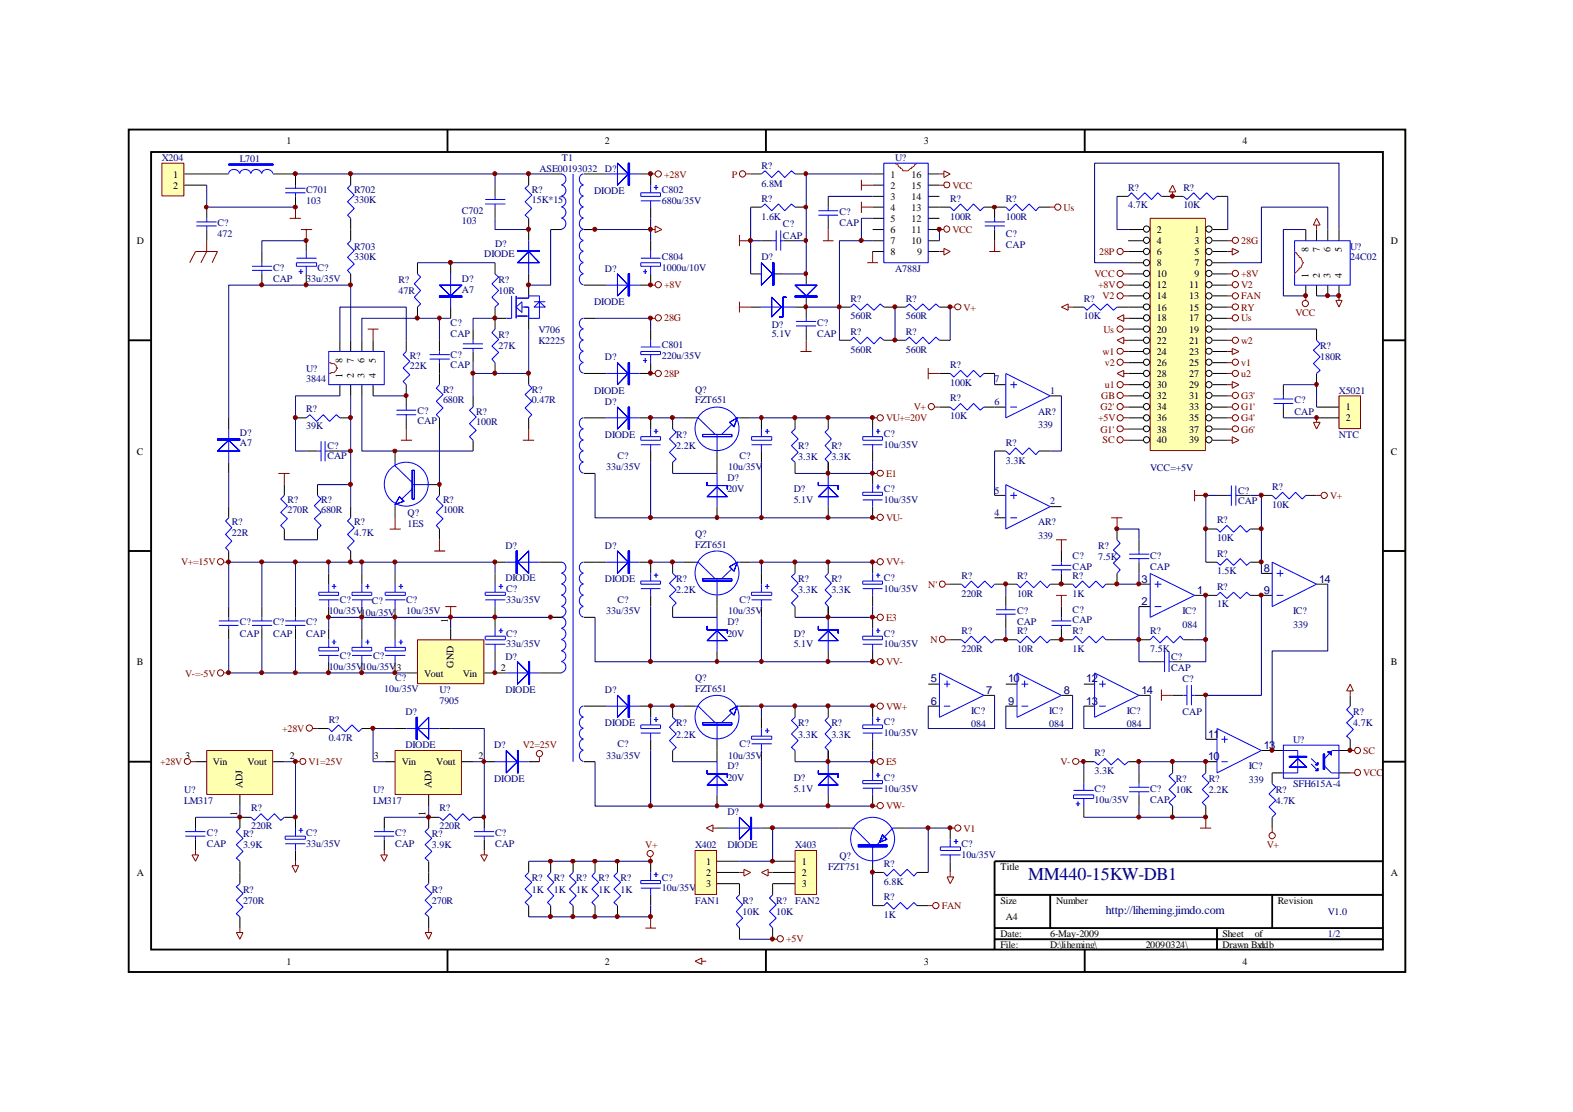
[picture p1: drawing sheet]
<svg xmlns="http://www.w3.org/2000/svg" width="297mm" height="210mm" viewBox="0 0 297 210" stroke-linecap="round" stroke-linejoin="round" font-family="sans-serif">
<defs><g id="words">
<text font-size="3.4" fill="#000080" x="194.1" y="166.2">MM440-15KW-DB1</text>
<text font-size="2.3" fill="#000080" x="208.8" y="172.6">http://liheming.jimdo.com</text>
<g font-size="1.9">
<text x="54.1" y="27.3">1</text>
<text x="114.2" y="27.3">2</text>
<text x="174.4" y="27.3">3</text>
<text x="234.6" y="27.3">4</text>
<text x="32.7" y="33.5">1</text>
<text x="32.7" y="35.6">2</text>
<text x="168.1" y="33.5">1</text>
<text x="168.1" y="35.6">2</text>
<text x="172.1" y="35.6">15</text>
<text x="172.1" y="33.5">16</text>
<text x="168.1" y="37.7">3</text>
<text x="168.1" y="39.8">4</text>
<text x="168.1" y="41.9">5</text>
<text x="172.1" y="41.9">12</text>
<text x="172.1" y="39.8">13</text>
<text x="172.1" y="37.7">14</text>
<text x="25.8" y="46.1">D</text>
<text x="168.1" y="44">6</text>
<text x="168.1" y="46.1">7</text>
<text x="172.1" y="46.1">10</text>
<text x="172.1" y="44">11</text>
<text x="218.4" y="44">2</text>
<text x="218.4" y="46.1">4</text>
<text x="225.6" y="44">1</text>
<text x="225.6" y="46.1">3</text>
<text x="247.1" y="47.5" transform="rotate(-90 247.1 47.5)">8</text>
<text x="249.2" y="47.5" transform="rotate(-90 249.2 47.5)">7</text>
<text x="251.2" y="47.5" transform="rotate(-90 251.2 47.5)">6</text>
<text x="253.3" y="47.5" transform="rotate(-90 253.3 47.5)">5</text>
<text x="262.6" y="46.1">D</text>
<text x="168.1" y="48.2">8</text>
<text x="173.1" y="48.2">9</text>
<text x="218.4" y="48.2">6</text>
<text x="218.4" y="50.3">8</text>
<text x="218.4" y="52.3">10</text>
<text x="225.6" y="48.2">5</text>
<text x="225.6" y="50.3">7</text>
<text x="225.6" y="52.3">9</text>
<text x="247.1" y="52.6" transform="rotate(-90 247.1 52.6)">1</text>
<text x="249.2" y="52.6" transform="rotate(-90 249.2 52.6)">2</text>
<text x="251.2" y="52.6" transform="rotate(-90 251.2 52.6)">3</text>
<text x="253.3" y="52.6" transform="rotate(-90 253.3 52.6)">4</text>
<text x="218.4" y="54.4">12</text>
<text x="218.4" y="56.6">14</text>
<text x="218.4" y="58.7">16</text>
<text x="224.5" y="54.4">11</text>
<text x="224.5" y="56.6">13</text>
<text x="224.5" y="58.7">15</text>
<text x="218.4" y="60.7">18</text>
<text x="218.4" y="62.8">20</text>
<text x="218.4" y="64.9">22</text>
<text x="224.5" y="60.7">17</text>
<text x="224.5" y="62.8">19</text>
<text x="224.5" y="64.9">21</text>
<text x="64.7" y="71.4" transform="rotate(-90 64.7 71.4)">1</text>
<text x="64.7" y="68.5" transform="rotate(-90 64.7 68.5)">8</text>
<text x="66.8" y="71.4" transform="rotate(-90 66.8 71.4)">2</text>
<text x="66.8" y="68.5" transform="rotate(-90 66.8 68.5)">7</text>
<text x="68.8" y="71.4" transform="rotate(-90 68.8 71.4)">3</text>
<text x="68.8" y="68.5" transform="rotate(-90 68.8 68.5)">6</text>
<text x="71" y="71.4" transform="rotate(-90 71 71.4)">4</text>
<text x="71" y="68.5" transform="rotate(-90 71 68.5)">5</text>
<text x="218.4" y="67.1">24</text>
<text x="218.4" y="69.1">26</text>
<text x="218.4" y="71.2">28</text>
<text x="224.5" y="67.1">23</text>
<text x="224.5" y="69.1">25</text>
<text x="224.5" y="71.2">27</text>
<text x="218.4" y="73.3">30</text>
<text x="218.4" y="75.4">32</text>
<text x="218.4" y="77.5">34</text>
<text x="224.5" y="73.3">29</text>
<text x="224.5" y="75.4">31</text>
<text x="224.5" y="77.5">33</text>
<text x="254.1" y="77.5">1</text>
<text x="218.4" y="79.6">36</text>
<text x="218.4" y="81.7">38</text>
<text x="218.4" y="83.7">40</text>
<text x="224.5" y="79.6">35</text>
<text x="224.5" y="81.7">37</text>
<text x="224.5" y="83.7">39</text>
<text x="254.1" y="79.6">2</text>
<text x="25.8" y="85.9">C</text>
<text x="262.6" y="85.9">C</text>
<text x="84.6" y="117.7" transform="rotate(-90 84.6 117.7)">1</text>
<text x="25.8" y="125.6">B</text>
<text x="262.6" y="125.6">B</text>
<text x="74.8" y="126.7">3</text>
<text x="80.1" y="127.8">Vout</text>
<text x="85.6" y="126.1" transform="rotate(-90 85.6 126.1)">GND</text>
<text x="87.4" y="127.8">Vin</text>
<text x="94.6" y="126.7">2</text>
<text x="35" y="143.4">3</text>
<text x="54.7" y="143.4">2</text>
<text x="70.6" y="143.4">3</text>
<text x="90.3" y="143.4">2</text>
<text x="40.2" y="144.5">Vin</text>
<text x="45.8" y="148.8" transform="rotate(-90 45.8 148.8)">ADJ</text>
<text x="46.7" y="144.5">Vout</text>
<text x="75.9" y="144.5">Vin</text>
<text x="81.4" y="148.8" transform="rotate(-90 81.4 148.8)">ADJ</text>
<text x="82.4" y="144.5">Vout</text>
<text x="44.8" y="154.1" transform="rotate(-90 44.8 154.1)">1</text>
<text x="80.3" y="154.1" transform="rotate(-90 80.3 154.1)">1</text>
<text x="25.8" y="165.4">A</text>
<text x="133.3" y="163.3">1</text>
<text x="133.3" y="165.4">2</text>
<text x="133.3" y="167.6">3</text>
<text x="151.4" y="163.3">1</text>
<text x="151.4" y="165.4">2</text>
<text x="151.4" y="167.6">3</text>
<text x="188.9" y="164.3">Title</text>
<text x="262.6" y="165.4">A</text>
<text x="188.9" y="170.7">Size</text>
<text x="189.9" y="173.8">A4</text>
<text x="199.4" y="170.7">Number</text>
<text x="241.3" y="170.7">Revision</text>
<text x="188.9" y="177">Date:</text>
<text x="188.9" y="179.1">File:</text>
<text x="198.3" y="177">6-May-2009</text>
<text x="198.3" y="179.1">D:\liheming\</text>
<text x="216.3" y="179.1">20090324\</text>
<text x="230.8" y="177">Sheet</text>
<text x="230.8" y="179.1">Drawn B.yd:db</text>
<text x="236.9" y="177">of</text>
<text x="54.1" y="182.2">1</text>
<text x="114.2" y="182.2">2</text>
<text x="174.4" y="182.2">3</text>
<text x="234.6" y="182.2">4</text>
</g>
<g font-size="1.9" fill="#000080">
<text x="30.6" y="30.4">X204</text>
<text x="45.3" y="30.6">L701</text>
<text x="101.9" y="32.5">ASE00193032</text>
<text x="106.1" y="30.4">T1</text>
<text x="114.2" y="32.5">D?</text>
<text x="143.8" y="31.8">R?</text>
<text x="143.8" y="35.2">6.8M</text>
<text x="169" y="30.4">U?</text>
<text x="57.8" y="36.5">C701</text>
<text x="57.8" y="38.5">103</text>
<text x="66.9" y="36.5">R702</text>
<text x="66.9" y="38.4">330K</text>
<text x="87.2" y="40.5">C702</text>
<text x="100.4" y="36.5">R?</text>
<text x="100.4" y="38.4">15K*15</text>
<text x="112.2" y="36.7">DIODE</text>
<text x="125" y="36.5">C802</text>
<text x="125" y="38.5">680u/35V</text>
<text x="143.8" y="38.1">R?</text>
<text x="143.8" y="41.5">1.6K</text>
<text x="158.5" y="40.6">C?</text>
<text x="179.4" y="38.1">R?</text>
<text x="179.4" y="41.5">100R</text>
<text x="189.9" y="38.1">R?</text>
<text x="189.9" y="41.5">100R</text>
<text x="213" y="36.1">R?</text>
<text x="213" y="39.4">4.7K</text>
<text x="223.4" y="36.1">R?</text>
<text x="223.4" y="39.4">10K</text>
<text x="41.1" y="42.8">C?</text>
<text x="41.1" y="44.8">472</text>
<text x="66.9" y="47.2">R703</text>
<text x="87.2" y="42.3">103</text>
<text x="93.5" y="46.7">D?</text>
<text x="147.8" y="42.9">C?</text>
<text x="147.8" y="45">CAP</text>
<text x="158.5" y="42.8">CAP</text>
<text x="189.9" y="44.8">C?</text>
<text x="189.9" y="46.9">CAP</text>
<text x="254.9" y="47.2">U?</text>
<text x="51.6" y="51.1">C?</text>
<text x="51.6" y="53.2">CAP</text>
<text x="57.8" y="53.2">33u/35V</text>
<text x="59.9" y="51.1">C?</text>
<text x="66.9" y="49.2">330K</text>
<text x="75.3" y="53.4">R?</text>
<text x="87.2" y="53.2">D?</text>
<text x="91.4" y="48.6">DIODE</text>
<text x="94.1" y="53.4">R?</text>
<text x="114.2" y="51.3">D?</text>
<text x="125" y="49">C804</text>
<text x="125" y="51.1">1000u/10V</text>
<text x="143.8" y="49.2">D?</text>
<text x="169" y="51.3">A788J</text>
<text x="254.9" y="49.2">24C02</text>
<text x="75.3" y="55.5">47R</text>
<text x="87.2" y="55.3">A7</text>
<text x="94.1" y="55.5">10R</text>
<text x="112.2" y="57.6">DIODE</text>
<text x="160.6" y="57">R?</text>
<text x="171" y="57">R?</text>
<text x="204.6" y="57">R?</text>
<text x="85.1" y="61.6">C?</text>
<text x="85.1" y="63.7">CAP</text>
<text x="94.1" y="63.8">R?</text>
<text x="94.1" y="66">27K</text>
<text x="101.7" y="62.8">V706</text>
<text x="101.7" y="64.9">K2225</text>
<text x="125" y="65.8">C801</text>
<text x="145.7" y="62">D?</text>
<text x="145.7" y="63.7">5.1V</text>
<text x="154.3" y="61.6">C?</text>
<text x="154.3" y="63.7">CAP</text>
<text x="160.6" y="60.3">560R</text>
<text x="160.6" y="63.2">R?</text>
<text x="171" y="60.3">560R</text>
<text x="171" y="63.2">R?</text>
<text x="204.6" y="60.3">10K</text>
<text x="249.3" y="66">R?</text>
<text x="57.8" y="70.2">U?</text>
<text x="77.4" y="67.8">R?</text>
<text x="77.4" y="69.8">22K</text>
<text x="85.1" y="67.6">C?</text>
<text x="85.1" y="69.5">CAP</text>
<text x="114.2" y="68.1">D?</text>
<text x="125" y="67.8">220u/35V</text>
<text x="160.6" y="66.6">560R</text>
<text x="171" y="66.6">560R</text>
<text x="179.4" y="69.5">R?</text>
<text x="249.3" y="68.1">180R</text>
<text x="57.8" y="72.2">3844</text>
<text x="57.8" y="77.9">R?</text>
<text x="83.7" y="74.2">R?</text>
<text x="83.7" y="76">680R</text>
<text x="100.4" y="74.2">R?</text>
<text x="100.4" y="76">0.47R</text>
<text x="112.2" y="74.3">DIODE</text>
<text x="114.2" y="76.5">D?</text>
<text x="131.2" y="74.2">Q?</text>
<text x="131.2" y="76.2">FZT651</text>
<text x="179.4" y="72.9">100K</text>
<text x="179.4" y="75.8">R?</text>
<text x="187.8" y="76.5">6</text>
<text x="187.8" y="72.2">7</text>
<text x="198.3" y="74.3">1</text>
<text x="244.4" y="76.2">C?</text>
<text x="252.8" y="74.3">X5021</text>
<text x="45.3" y="82.3">D?</text>
<text x="57.8" y="81">39K</text>
<text x="78.8" y="78.1">C?</text>
<text x="78.8" y="80">CAP</text>
<text x="89.9" y="78.3">R?</text>
<text x="89.9" y="80.2">100R</text>
<text x="114.2" y="82.7">DIODE</text>
<text x="127.7" y="82.7">R?</text>
<text x="166.9" y="82.5">C?</text>
<text x="179.4" y="79.2">10K</text>
<text x="196" y="78.3">AR?</text>
<text x="196" y="80.9">339</text>
<text x="244.4" y="78.3">CAP</text>
<text x="252.8" y="82.7">NTC</text>
<text x="45.3" y="84.2">A7</text>
<text x="61.8" y="84.8">C?</text>
<text x="61.8" y="86.7">CAP</text>
<text x="114.5" y="88.8">33u/35V</text>
<text x="116.6" y="86.7">C?</text>
<text x="127.7" y="84.8">2.2K</text>
<text x="137.5" y="88.8">10u/35V</text>
<text x="139.6" y="86.7">C?</text>
<text x="150.7" y="84.8">R?</text>
<text x="150.7" y="86.9">3.3K</text>
<text x="157" y="84.8">R?</text>
<text x="157" y="86.9">3.3K</text>
<text x="166.9" y="84.6">10u/35V</text>
<text x="189.9" y="84.2">R?</text>
<text x="189.9" y="87.5">3.3K</text>
<text x="217.2" y="89">VCC=+5V</text>
<text x="54.3" y="95.1">R?</text>
<text x="60.6" y="95.1">R?</text>
<text x="83.7" y="95.1">R?</text>
<text x="137.3" y="90.8">D?</text>
<text x="137.3" y="93">20V</text>
<text x="149.9" y="93">D?</text>
<text x="149.9" y="95.1">5.1V</text>
<text x="166.9" y="93">C?</text>
<text x="166.9" y="95.1">10u/35V</text>
<text x="187.8" y="93.2">5</text>
<text x="198.3" y="95.2">2</text>
<text x="233.8" y="93.2">C?</text>
<text x="233.8" y="95.2">CAP</text>
<text x="240.2" y="92.5">R?</text>
<text x="240.2" y="95.9">10K</text>
<text x="43.8" y="99.2">R?</text>
<text x="43.8" y="101.2">22R</text>
<text x="54.3" y="96.9">270R</text>
<text x="60.6" y="96.9">680R</text>
<text x="66.9" y="99.2">R?</text>
<text x="66.9" y="101.2">4.7K</text>
<text x="77" y="97.4">Q?</text>
<text x="77" y="99.5">1ES</text>
<text x="83.7" y="96.9">100R</text>
<text x="131.2" y="101.3">Q?</text>
<text x="187.8" y="97.4">4</text>
<text x="196" y="99.2">AR?</text>
<text x="196" y="101.8">339</text>
<text x="229.8" y="98.8">R?</text>
<text x="95.4" y="103.6">D?</text>
<text x="114.2" y="103.6">D?</text>
<text x="131.2" y="103.5">FZT651</text>
<text x="202.5" y="105.6">C?</text>
<text x="202.5" y="107.6">CAP</text>
<text x="207.3" y="103.6">R?</text>
<text x="207.3" y="105.7">7.5K</text>
<text x="217.2" y="105.6">C?</text>
<text x="217.2" y="107.6">CAP</text>
<text x="229.8" y="105.2">R?</text>
<text x="229.8" y="102.2">10K</text>
<text x="64.2" y="114">C?</text>
<text x="76.7" y="114">C?</text>
<text x="95.4" y="109.7">DIODE</text>
<text x="95.6" y="111.8">C?</text>
<text x="95.6" y="114">33u/35V</text>
<text x="114.2" y="110">DIODE</text>
<text x="116.6" y="114">C?</text>
<text x="127.7" y="110">R?</text>
<text x="127.7" y="112">2.2K</text>
<text x="139.6" y="114">C?</text>
<text x="150.7" y="110">R?</text>
<text x="150.7" y="112">3.3K</text>
<text x="157" y="110">R?</text>
<text x="157" y="112">3.3K</text>
<text x="166.9" y="109.7">C?</text>
<text x="166.9" y="111.8">10u/35V</text>
<text x="181.5" y="109.3">R?</text>
<text x="181.5" y="112.7">220R</text>
<text x="192" y="109.3">R?</text>
<text x="192" y="112.7">10R</text>
<text x="202.5" y="109.3">R?</text>
<text x="202.5" y="112.7">1K</text>
<text x="229.8" y="111.4">R?</text>
<text x="229.8" y="108.5">1.5K</text>
<text x="45.3" y="118.1">C?</text>
<text x="51.6" y="118.1">C?</text>
<text x="57.8" y="118.1">C?</text>
<text x="62.1" y="116">10u/35V10u/35V</text>
<text x="70.2" y="114.1">C?</text>
<text x="76.7" y="116">10u/35V</text>
<text x="114.5" y="116">33u/35V</text>
<text x="137.3" y="118.1">D?</text>
<text x="137.5" y="116">10u/35V</text>
<text x="181.5" y="119.8">R?</text>
<text x="192" y="119.8">R?</text>
<text x="192" y="116">C?</text>
<text x="192" y="118.1">CAP</text>
<text x="202.5" y="119.8">R?</text>
<text x="202.5" y="115.8">C?</text>
<text x="202.5" y="117.7">CAP</text>
<text x="217.2" y="119.8">R?</text>
<text x="223.3" y="116">IC?</text>
<text x="223.3" y="118.5">084</text>
<text x="229.8" y="114.7">1K</text>
<text x="244.2" y="116">IC?</text>
<text x="244.2" y="118.5">339</text>
<text x="45.3" y="120.2">CAP</text>
<text x="51.6" y="120.2">CAP</text>
<text x="57.8" y="120.2">CAP</text>
<text x="64.2" y="124.4">C?</text>
<text x="70.4" y="124.4">C?</text>
<text x="95.4" y="124.6">D?</text>
<text x="95.6" y="120.2">C?</text>
<text x="95.6" y="122.3">33u/35V</text>
<text x="137.3" y="120.2">20V</text>
<text x="149.9" y="120.2">D?</text>
<text x="149.9" y="122.3">5.1V</text>
<text x="166.9" y="120.2">C?</text>
<text x="166.9" y="122.3">10u/35V</text>
<text x="181.5" y="123.1">220R</text>
<text x="192" y="123.1">10R</text>
<text x="202.5" y="123.1">1K</text>
<text x="217.2" y="123.1">7.5K</text>
<text x="221.1" y="124.6">C?</text>
<text x="62.1" y="126.5">10u/35V</text>
<text x="68.3" y="126.5">10u/35V</text>
<text x="72.6" y="130.6">10u/35V</text>
<text x="74.6" y="128.6">C?</text>
<text x="83" y="130.9">U?</text>
<text x="95.4" y="130.9">DIODE</text>
<text x="114.2" y="130.9">D?</text>
<text x="131.2" y="128.6">Q?</text>
<text x="131.2" y="130.6">FZT651</text>
<text x="221.1" y="126.7">CAP</text>
<text x="223.3" y="128.8">C?</text>
<text x="62.1" y="136.6">R?</text>
<text x="76.5" y="135">D?</text>
<text x="83" y="133">7905</text>
<text x="114.2" y="137.2">DIODE</text>
<text x="127.7" y="137.2">R?</text>
<text x="150.7" y="137.2">R?</text>
<text x="157" y="137.2">R?</text>
<text x="166.9" y="137">C?</text>
<text x="183.4" y="134.9">IC?</text>
<text x="183.4" y="137.3">084</text>
<text x="198.1" y="134.9">IC?</text>
<text x="198.1" y="137.3">084</text>
<text x="212.8" y="134.9">IC?</text>
<text x="212.8" y="137.3">084</text>
<text x="223.3" y="135">CAP</text>
<text x="255.5" y="135">R?</text>
<text x="255.5" y="137.2">4.7K</text>
<text x="62.1" y="139.9">0.47R</text>
<text x="76.5" y="141.3">DIODE</text>
<text x="93.3" y="141.3">D?</text>
<text x="114.5" y="143.3">33u/35V</text>
<text x="116.6" y="141.1">C?</text>
<text x="127.7" y="139.3">2.2K</text>
<text x="137.5" y="143.3">10u/35V</text>
<text x="139.6" y="141.1">C?</text>
<text x="150.7" y="139.3">3.3K</text>
<text x="157" y="139.3">3.3K</text>
<text x="166.9" y="139">10u/35V</text>
<text x="206.7" y="142.8">R?</text>
<text x="244.2" y="140.3">U?</text>
<text x="34.8" y="149.7">U?</text>
<text x="70.4" y="149.7">U?</text>
<text x="93.3" y="147.7">DIODE</text>
<text x="137.3" y="145.3">D?</text>
<text x="137.3" y="147.4">20V</text>
<text x="149.9" y="147.4">D?</text>
<text x="149.9" y="149.5">5.1V</text>
<text x="166.9" y="147.4">C?</text>
<text x="166.9" y="149.5">10u/35V</text>
<text x="206.7" y="146.1">3.3K</text>
<text x="206.7" y="149.5">C?</text>
<text x="217.2" y="149.5">C?</text>
<text x="222" y="147.7">R?</text>
<text x="222" y="149.7">10K</text>
<text x="228.3" y="147.7">R?</text>
<text x="228.3" y="149.7">2.2K</text>
<text x="235.8" y="145.3">IC?</text>
<text x="235.8" y="147.8">339</text>
<text x="240.9" y="149.7">R?</text>
<text x="244.2" y="148.7">SFH615A-4</text>
<text x="34.8" y="151.8">LM317</text>
<text x="47.4" y="153.2">R?</text>
<text x="70.4" y="151.8">LM317</text>
<text x="83" y="153.2">R?</text>
<text x="137.3" y="153.9">D?</text>
<text x="206.7" y="151.6">10u/35V</text>
<text x="217.2" y="151.6">CAP</text>
<text x="240.9" y="151.8">4.7K</text>
<text x="39" y="157.9">C?</text>
<text x="39" y="160">CAP</text>
<text x="45.9" y="158.1">R?</text>
<text x="45.9" y="160.2">3.9K</text>
<text x="47.4" y="156.6">220R</text>
<text x="57.8" y="157.9">C?</text>
<text x="57.8" y="160">33u/35V</text>
<text x="74.6" y="157.9">C?</text>
<text x="74.6" y="160">CAP</text>
<text x="81.5" y="158.1">R?</text>
<text x="81.5" y="160.2">3.9K</text>
<text x="83" y="156.6">220R</text>
<text x="93.5" y="157.9">C?</text>
<text x="93.5" y="160">CAP</text>
<text x="131.2" y="160.2">X402</text>
<text x="137.3" y="160.2">DIODE</text>
<text x="150.1" y="160.2">X403</text>
<text x="181.5" y="160">C?</text>
<text x="100.4" y="166.5">R?</text>
<text x="104.6" y="166.5">R?</text>
<text x="108.8" y="166.5">R?</text>
<text x="113" y="166.5">R?</text>
<text x="117.2" y="166.5">R?</text>
<text x="125" y="166.3">C?</text>
<text x="156.4" y="164.3">FZT751</text>
<text x="158.5" y="162.3">Q?</text>
<text x="166.9" y="163.7">R?</text>
<text x="166.9" y="167.1">6.8K</text>
<text x="181.5" y="162.1">10u/35V</text>
<text x="45.9" y="168.6">R?</text>
<text x="45.9" y="170.7">270R</text>
<text x="81.5" y="168.6">R?</text>
<text x="81.5" y="170.7">270R</text>
<text x="100.4" y="168.6">1K</text>
<text x="104.6" y="168.6">1K</text>
<text x="108.8" y="168.6">1K</text>
<text x="113" y="168.6">1K</text>
<text x="117.2" y="168.6">1K</text>
<text x="125" y="168.3">10u/35V</text>
<text x="131.2" y="170.7">FAN1</text>
<text x="140.2" y="170.7">R?</text>
<text x="140.2" y="172.7">10K</text>
<text x="146.6" y="170.7">R?</text>
<text x="146.6" y="172.7">10K</text>
<text x="150.1" y="170.7">FAN2</text>
<text x="166.9" y="170">R?</text>
<text x="166.9" y="173.4">1K</text>
<text x="250.7" y="172.7">V1.0</text>
<text x="250.7" y="177">1/2</text>
</g>
<g font-size="1.9" fill="#800000">
<text x="125.4" y="33.5">+28V</text>
<text x="138.2" y="33.5">P</text>
<text x="179.8" y="35.6">VCC</text>
<text x="200.8" y="39.8">Us</text>
<text x="179.8" y="44">VCC</text>
<text x="234.4" y="46.1">28G</text>
<text x="206.7" y="52.3">VCC</text>
<text x="207.5" y="48.2">28P</text>
<text x="234.4" y="52.3">+8V</text>
<text x="125.4" y="54.4">+8V</text>
<text x="181.9" y="58.7">V+</text>
<text x="207.3" y="54.4">+8V</text>
<text x="208.2" y="56.6">V2</text>
<text x="234.4" y="54.4">V2</text>
<text x="234.4" y="56.6">FAN</text>
<text x="234.4" y="58.7">RY</text>
<text x="244.6" y="59.7">VCC</text>
<text x="125.4" y="60.7">28G</text>
<text x="208.4" y="62.8">Us</text>
<text x="234.4" y="60.7">Us</text>
<text x="234.4" y="64.9">w2</text>
<text x="125.4" y="71.2">28P</text>
<text x="208.2" y="67.1">w1</text>
<text x="208.6" y="69.1">v2</text>
<text x="234.4" y="69.1">v1</text>
<text x="234.4" y="71.2">u2</text>
<text x="172.6" y="77.5">V+</text>
<text x="207.8" y="77.5">G2'</text>
<text x="207.9" y="75.4">GB</text>
<text x="208.6" y="73.3">u1</text>
<text x="234.4" y="75.4">G3'</text>
<text x="234.4" y="77.5">G1'</text>
<text x="167.3" y="79.6">VU+=20V</text>
<text x="207.3" y="79.6">+5V</text>
<text x="207.8" y="81.7">G1'</text>
<text x="208.2" y="83.7">SC</text>
<text x="234.4" y="79.6">G4'</text>
<text x="234.4" y="81.7">G6'</text>
<text x="167.3" y="90.1">E1</text>
<text x="251.1" y="94.2">V+</text>
<text x="167.3" y="98.5">VU-</text>
<text x="34.2" y="106.8">V+=15V</text>
<text x="167.3" y="106.8">VV+</text>
<text x="175.3" y="111">N'</text>
<text x="167.3" y="117.3">E3</text>
<text x="167.3" y="125.6">VV-</text>
<text x="175.7" y="121.5">N</text>
<text x="35" y="127.8">V-=-5V</text>
<text x="167.3" y="134">VW+</text>
<text x="53.3" y="138.2">+28V</text>
<text x="98.7" y="141.3">V2=25V</text>
<text x="257.4" y="142.4">SC</text>
<text x="30.2" y="144.5">+28V</text>
<text x="58.3" y="144.5">V1=25V</text>
<text x="167.3" y="144.5">E5</text>
<text x="200.2" y="144.5">V-</text>
<text x="257.4" y="146.6">VCC</text>
<text x="167.3" y="152.8">VW-</text>
<text x="121.8" y="160.2">V+</text>
<text x="181.9" y="157.1">V1</text>
<text x="239.2" y="160.2">V+</text>
<text x="177.8" y="171.7">FAN</text>
<text x="148.4" y="178">+5V</text>
</g>
</g></defs>
<g fill="none" stroke="#000" stroke-width=".35">
<path d="M24.3 24.5h241v159.1h-241zM28.5 28.7h232.6v150.6h-232.6zM84.5 24.5v4.2M144.6 24.5v4.2M204.8 24.5v4.2M24.3 64.3h4.2M261.2 64.3h4.2M24.3 104.1h4.2M261.2 104.1h4.2M24.3 143.8h4.2M261.2 143.8h4.2M84.5 179.4v4.2"/>
<path d="M144.6 179.4v4.2M187.8 169h73.4M187.8 175.3h73.4M187.8 177.4h73.4M198.3 169v6.3M204.8 179.4v4.2M229.8 175.3v4.1M240.2 169v6.3M261.2 162.6h-73.4v16.8"/>
</g>
<g fill="none" stroke="#000" stroke-width=".19">
<path d="M55.8 32.9v2.1M55.8 37.1v2M66.2 32.9v2.1M93.5 35v2.1M93.5 39.1v2.1M99.8 32.9v2.1M104 32.9h2.1M110.2 32.9h4.3M120.7 32.9h2.2v2.1M122.9 39.1v2.1M49.4 47.5v2.1M49.4 51.7v2.1"/>
<path d="M57.8 45.5v2M57.8 51.7v2.1M66.2 41.2v4.3M66.2 51.7v2.1M78.8 49.6v2.1M78.8 58v2.1M85.1 49.6v2.1M85.1 58v2.1M93.5 49.6v2.1M93.5 58v4.1M99.8 41.2v4.3M99.8 51.7v4.2"/>
<path d="M104 43.3h2.1M110.2 43.3h2.2M110.2 53.8h4.3M122.9 51.7v2.1h-2.2M122.9 45.5v2M43.2 78.9v2.1M55.8 78.9h2M64.2 64.3v2.1M64.2 72.6v2.2M64.2 78.9h2M66.2 64.3v2.1M66.2 72.6v2.2"/>
<path d="M68.3 64.3v2.1M68.3 72.6v2.2M70.4 64.3v2.1M70.4 72.6v2.2M76.7 64.3v2.1M76.7 72.6v4.3M76.7 78.9v2.1M83 64.3v2.1M83 68.5v4.1M83 78.9v2.1M89.3 62.1v2.2M89.3 66.4v2.1"/>
<path d="M89.3 74.8v2.1M93.5 60.1h2.1M93.5 68.5v2M99.8 60.1v2M99.8 70.5v2.1M99.8 78.9v2.1M110.2 60.1h2.2M110.2 70.5h4.3M120.7 70.5h2.2M143.8 78.9v2.1M43.2 87.3v2.1M43.2 95.7v2.1"/>
<path d="M53.7 91.5v2.1M53.7 99.9v2M57.8 85.2h2.1M59.9 91.5v2.1M59.9 99.9v2M62.1 85.2h2.1M66.2 95.7v2.1M74.6 85.2v2.1M74.6 95.7v2.1M80.9 91.5h2.1v2.1M83 99.9v2M89.3 83.1v2.1"/>
<path d="M143.8 85.2v2.1M43.2 104.1v2.1M66.2 104.1v2.1M93.5 106.2h2.1M93.5 108.3v2M93.5 114.6v2M101.9 106.2h4.2M104 116.6h2.1M93.5 127.1h2.1M101.9 127.1h4.2"/>
</g>
<g fill="none" stroke="#00f" stroke-width=".19">
<path d="M53.8 36.4h3.9M53.8 35.6h3.9M55.8 35v.6M55.8 36.4v.7M66.2 35l-.6 .6 1.3 1.2-1.3 1.3 1.3 1.3-1.3 1.2 .6 .6M91.6 38.5h3.8M91.6 37.7h3.8M93.5 37.1v.6M93.5 38.5v.6M99.8 35l-.7 .6 1.3 1.2-1.3 1.3 1.3 1.3-1.3 1.2 .7 .6M106 32.9a1.03 1.03 0 0 1 .8 1 1.03 1.03 0 0 1-.8 1M106 35a1.03 1.03 0 0 1 .8 1 1.03 1.03 0 0 1-.8 1"/>
<path d="M106 37.1a.98 .98 0 0 1 .9 1 .98 .98 0 0 1-.9 .9M106 39.1a1.03 1.03 0 0 1 .8 1 1.03 1.03 0 0 1-.8 1M108.2 32.9v110.9M110.2 39.1a1.06 1.06 0 0 0-.8 1 1.06 1.06 0 0 0 .8 1M110.2 37.1a1 1 0 0 0-.8 1 1 1 0 0 0 .8 .9M110.2 35a1.06 1.06 0 0 0-.8 1 1.06 1.06 0 0 0 .8 1M110.2 32.9a1.06 1.06 0 0 0-.8 1 1.06 1.06 0 0 0 .8 1M114.5 32.9h6.2M121 36.4h3.7v.7h-3.7zM121 37.9h3.7M122.9 35v1.4M122.9 37.9v1.2"/>
<path d="M123.4 35.4h.9M123.9 35v.8M47.6 50.3h3.8M47.6 51.1h3.8M49.4 49.6v.7M49.4 51.1v.6M56 49.6h3.8v.7h-3.8zM56 48.8h3.8M56.4 51.3h.8M56.8 50.9v.8M57.8 47.5v1.3M57.8 50.3v1.4"/>
<path d="M66.2 45.5l-.6 .6 1.3 1.2-1.3 1.3 1.3 1.3-1.3 1.2 .6 .6M78.8 51.7l.6 .6-1.2 1.3 1.2 1.3-1.2 1.2 1.2 1.3-.6 .6M85.1 51.7v6.3M93.5 51.7l.6 .6-1.2 1.3 1.2 1.3-1.2 1.2 1.2 1.3-.6 .6M96.6 55.9v4.2h-1M97.5 56.3h2.3v-.4h2.1v4.2h-2.1v-2.1h-1.2M97.5 55.9v4.2M97.5 59.7h2.3M97.5 58l1.1-1v2zM99.8 45.5v6.2M100.8 58l1.1-1 1.1 1zM100.8 57h2.2"/>
<path d="M106 41.2a1.03 1.03 0 0 1 .8 1 1.03 1.03 0 0 1-.8 1.1M110.2 41.2a1.06 1.06 0 0 0-.8 1 1.06 1.06 0 0 0 .8 1.1M110.2 51.7a1.06 1.06 0 0 0-.8 1 1.06 1.06 0 0 0 .8 1.1M110.2 49.6a1.06 1.06 0 0 0-.8 1 1.06 1.06 0 0 0 .8 1M110.2 47.5a1.06 1.06 0 0 0-.8 1 1.06 1.06 0 0 0 .8 1M110.2 45.5a1 1 0 0 0-.8 .9 1 1 0 0 0 .8 1M110.2 43.3a1.06 1.06 0 0 0-.8 1.1 1.06 1.06 0 0 0 .8 1M114.5 53.8h6.2M121 49.6h3.7v.7h-3.7zM121 48.8h3.7M121.4 51.3h.8M121.8 50.9v.8"/>
<path d="M122.9 47.5v1.3M122.9 50.3v1.4M57.8 78.9l.7-.6 1.3 1.3 1.2-1.3 1.2 1.3 1.3-1.3 .7 .6M62.1 66.4h10.5v6.2h-10.5zM74.8 78.3h3.8M74.8 77.5h3.8M76.7 66.4l-.6 .6 1.3 1.2-1.3 1.3 1.3 1.3-1.3 1.3 .6 .5M76.7 76.9v.6M76.7 78.3v.6M81.1 67.8h3.8M81.1 67h3.8M83 72.6l-.6 .7 1.3 1.2-1.3 1.3 1.3 1.2-1.3 1.3 .6 .6"/>
<path d="M83 66.4v.6M83 67.8v.7M87.4 64.9h3.8M87.4 65.8h3.8M89.3 76.9l-.7 .6 1.3 1.2-1.3 1.3 1.3 1.3-1.3 1.2 .7 .6M89.3 64.3v.6M89.3 65.8v.6M93.5 62.1l-.6 .7 1.2 1.3-1.2 1.3 1.2 1.1-1.2 1.3 .6 .7M99.8 72.6l.6 .7-1.3 1.2 1.3 1.3-1.3 1.2 1.3 1.3-.6 .6M110.2 68.5a1 1 0 0 0-.8 1 1 1 0 0 0 .8 .9M110.2 66.4a1.06 1.06 0 0 0-.8 1 1.06 1.06 0 0 0 .8 1M110.2 64.3a1.06 1.06 0 0 0-.8 1 1.06 1.06 0 0 0 .8 1"/>
<path d="M110.2 62.1a1.06 1.06 0 0 0-.8 1.1 1.06 1.06 0 0 0 .8 1M110.2 60.1a1 1 0 0 0-.8 1 1 1 0 0 0 .8 1M114.5 70.5h6.2M43.2 97.8l-.6 .6 1.2 1.3-1.2 1.2 1.2 1.3-1.2 1.3 .6 .6M43.2 81v6.3M53.7 93.6l-.7 .6 1.3 1.3-1.3 1.3 1.3 1.2-1.3 1.2 .7 .7M59.9 93.6l.7 .6-1.2 1.3 1.2 1.3-1.2 1.2 1.2 1.2-.7 .7M59.9 85.2h.7M60.6 83.3v3.8M61.4 85.2h.7M61.4 83.3v3.8M66.2 97.8l-.6 .6 1.3 1.3-1.3 1.2 1.3 1.3-1.3 1.3 .6 .6"/>
<path d="M74.6 87.3v.7l3.2 3.1M74.6 95.2v.5M77.8 92.4l-1.9 1.8M77.8 91.5h3.1M83 93.6l-.6 .6 1.3 1.3-1.3 1.3 1.3 1.2-1.3 1.2 .6 .7M141.9 82.5h3.8v.6h-3.8zM141.9 84h3.8M143.8 81v1.5M143.8 84v1.2M144.4 81.4h.9M144.9 81v.9M91.6 111.8h3.8v.6h-3.8z"/>
<path d="M91.6 113.3h3.8M93.5 110.3v1.5M93.5 113.3v1.3M94.1 110.7h.9M94.6 110.3v.9M95.6 106.2h6.3M106 106.2a1.03 1.03 0 0 1 .8 1 1.03 1.03 0 0 1-.8 1M106 108.3a.98 .98 0 0 1 .9 1 .98 .98 0 0 1-.9 .9M106 110.3a1.03 1.03 0 0 1 .8 1 1.03 1.03 0 0 1-.8 1.1M106 112.4a1.03 1.03 0 0 1 .8 1.1 1.03 1.03 0 0 1-.8 1M106 114.6a.98 .98 0 0 1 .9 .9 .98 .98 0 0 1-.9 1M106 116.6a1.03 1.03 0 0 1 .8 1 1.03 1.03 0 0 1-.8 1"/>
<path d="M106 118.7a1.03 1.03 0 0 1 .8 1 1.03 1.03 0 0 1-.8 1M95.6 127.1h6.3M106 120.8a1.03 1.03 0 0 1 .8 1 1.03 1.03 0 0 1-.8 1.1M106 122.9a.98 .98 0 0 1 .9 1 .98 .98 0 0 1-.9 1M106 125a1.03 1.03 0 0 1 .8 1 1.03 1.03 0 0 1-.8 1"/>
<circle cx="76.7" cy="91.4" r="4.2"/>
</g>
<path d="M62.1 68.5h.4v.2h.2a.64 .64 0 0 1 .8 .6l.3 .2-.3 .2a.72 .72 0 0 1-1 .7v.1h-.4" fill="none" stroke="#f00" stroke-width=".19"/>
<g fill="none" stroke="#000080" stroke-width=".19">
<path d="M55.8 32.9h48.2M93.5 32.9v2.1M57.8 45.5h-8.4v2M78.8 49.6h14.7M93.5 41.2v2.1h6.3M104 43.3v10.5h-4.2M64.2 74.8h-8.4v10.4h2M64.2 64.3v-6.3h12.5v6.3M66.2 74.8v10.4h-2M66.2 64.3v-10.5h-23v25.1M68.3 74.8v10.4h21M70.4 74.8h6.3"/>
<path d="M83 60.1h-14.7v4.2M83 60.1v4.2M83 60.1h2.1M89.3 68.5v2M93.5 60.1h-4.2v2M99.8 62.1v8.4h-10.5v4.3M43.2 89.4v6.3M66.2 85.2v6.3M83 81v10.5M43.2 106.2h50.3M53.7 101.9h6.2"/>
</g>
<path d="M97.7 47.3v.2h4.2v-.2zM97.7 47.3v.2h4.2v-.2z" fill="#00f" stroke="#00f" stroke-width=".19"/>
<g fill="#00f" stroke="#00f" stroke-width=".19">
<path d="M97.7 49.6l2.1-2.1 2.1 2.1zM97.7 49.6l2.1-2.1 2.1 2.1z" fill-rule="evenodd"/>
<path d="M97.5 104.1v4.2h.2v-4.2zM97.5 104.1v4.2h.2v-4.2z" fill-rule="evenodd"/>
<path d="M97.7 106.2l2.1-2.1v4.2zM97.7 106.2l2.1-2.1v4.2z" fill-rule="evenodd"/>
<path d="M41.1 82.9v.2h4.2v-.2zM41.1 82.9v.2h4.2v-.2z" fill-rule="evenodd"/>
<path d="M41.1 85.2l2.1-2.1 2.1 2.1zM41.1 85.2l2.1-2.1 2.1 2.1z" fill-rule="evenodd"/>
<path d="M77.8 88.8v5.4h.4v-5.4zM77.8 88.8v5.4h.4v-5.4z" fill-rule="evenodd"/>
<path d="M75.4 93.8l.9 .9-1.7 .5zM75.4 93.8l.9 .9-1.7 .5z" fill-rule="evenodd"/>
<path d="M118.6 30.8v4.2h.3v-4.2zM118.6 30.8v4.2h.3v-4.2z" fill-rule="evenodd"/>
<path d="M116.6 30.8l2 2.1-2 2.1zM116.6 30.8l2 2.1-2 2.1z" fill-rule="evenodd"/>
<path d="M118.6 68.5v4.1h.3v-4.1zM118.6 68.5v4.1h.3v-4.1z" fill-rule="evenodd"/>
<path d="M116.6 68.5l2 2-2 2.1zM116.6 68.5l2 2-2 2.1z" fill-rule="evenodd"/>
<path d="M118.6 51.7v4.2h.3v-4.2zM118.6 51.7v4.2h.3v-4.2z" fill-rule="evenodd"/>
<path d="M116.6 51.7l2 2.1-2 2.1zM116.6 51.7l2 2.1-2 2.1z" fill-rule="evenodd"/>
<path d="M83 55.9v.2h4.2v-.2zM83 55.9v.2h4.2v-.2z" fill-rule="evenodd"/>
<path d="M83 53.8h4.2l-2.1 2.1zM83 53.8h4.2l-2.1 2.1z" fill-rule="evenodd"/>
<path d="M99.8 125v4.2h.2v-4.2zM99.8 125v4.2h.2v-4.2z" fill-rule="evenodd"/>
<path d="M97.7 125l2.1 2.1-2.1 2.1zM97.7 125l2.1 2.1-2.1 2.1z" fill-rule="evenodd"/>
</g>
<g fill="#800000" stroke="#800000" stroke-width=".19">
<circle cx="66.2" cy="78.9" r=".38"/>
<circle cx="55.8" cy="78.9" r=".38"/>
<circle cx="99.8" cy="53.8" r=".38"/>
<circle cx="99.8" cy="43.3" r=".38"/>
<circle cx="76.7" cy="74.7" r=".38"/>
<circle cx="74.6" cy="85.2" r=".37"/>
<circle cx="82.9" cy="91.5" r=".36"/>
<circle cx="66.2" cy="106.1" r=".38"/>
<circle cx="66.2" cy="85.2" r=".37"/>
<circle cx="49.4" cy="53.8" r=".38"/>
<circle cx="57.8" cy="53.8" r=".38"/>
<circle cx="66.2" cy="53.8" r=".38"/>
<circle cx="57.8" cy="45.4" r=".38"/>
<circle cx="78.8" cy="60.1" r=".38"/>
<circle cx="82.9" cy="60.1" r=".36"/>
<circle cx="85" cy="49.6" r=".38"/>
<circle cx="99.8" cy="70.5" r=".38"/>
<circle cx="93.4" cy="70.5" r=".38"/>
<circle cx="93.4" cy="60.1" r=".38"/>
<circle cx="89.3" cy="70.5" r=".38"/>
</g>
<g fill="none" stroke="#800000" stroke-width=".19">
<path d="M55.8 39.1v2.1M122.9 32.9h.8M54.7 41.2h2.1M56.8 43.3h2.1M57.8 43.3v2.2M122.9 43.3h.8M123.7 42.7l1.3 .6-1.3 .6zM69.4 62.1h2.1M70.4 62.1v2.2M52.6 89.4h2.1M53.7 89.4v2.1M73.6 99.9h2.1"/>
<path d="M74.6 97.8v2.1M75.7 83.1h2.1M76.7 81v2.1M98.7 83.1h2.1M99.8 81v2.1M82 104.1h2.1M83 101.9v2.2M84.1 114.6h2.1M85.1 114.6v2"/>
<circle cx="124.3" cy="32.8" r=".59"/>
</g>
<path d="M78.9 120.9h12.4v8.1h-12.4z" fill="#ffffb0"/>
<g fill="none" stroke="#800000" stroke-width=".19">
<path d="M122.9 53.8h.8M122.9 70.5h.8M122.9 60.1h.8M164.8 78.9h.8M164.8 97.8h.8M42.3 106.2h.9M164.8 106.2h.8M42.3 127.1h.9M78.8 120.8h12.6v8.3h-12.6zM164.8 133.3h.8M164.8 125h.8M164.8 152.2h.8"/>
<circle cx="124.3" cy="53.8" r=".59"/>
<circle cx="124.3" cy="60" r=".59"/>
<circle cx="124.3" cy="70.5" r=".59"/>
<circle cx="166.2" cy="78.9" r=".59"/>
<circle cx="166.2" cy="97.7" r=".59"/>
<circle cx="41.7" cy="106.1" r=".59"/>
<circle cx="166.2" cy="106.1" r=".59"/>
<circle cx="41.7" cy="127.1" r=".59"/>
<circle cx="166.2" cy="125" r=".59"/>
<circle cx="166.2" cy="133.3" r=".59"/>
<circle cx="166.2" cy="152.1" r=".59"/>
</g>
<g fill="none" stroke="#000" stroke-width=".19">
<path d="M110.2 78.9h4.3M120.7 78.9h2.2v2.1M122.9 62.1v2.2M122.9 68.5v2M127 78.9v2.1M129.1 78.9h2.1M139.6 78.9h2.1M110.2 89.4h2.2M122.9 85.2v2.1M127 87.3v2.1M135.4 85.2v4.2M135.4 95.7v2.1"/>
<path d="M85.1 118.7v2.1M93.5 116.6v2.1M110.2 116.6h2.2M110.2 106.2h4.3M120.7 106.2h2.2v2.1M122.9 112.4v2.2M127 106.2v2.1M127 114.6v2M129.1 106.2h2.1M135.4 112.4v4.2M139.6 106.2h2.1M143.8 108.3v2"/>
<path d="M143.8 114.6v2M76.7 127.1h2.1M91.4 127.1h2.1M93.5 122.9v2.1M110.2 133.3h4.3M120.7 133.3h2.2v2.2M122.9 139.6v2.1M127 133.3v2.2M129.1 133.3h2.1M135.4 122.9v2.1M135.4 139.6v4.2M139.6 133.3h2.1"/>
<path d="M143.8 135.5v2.1M110.2 143.8h2.2M127 141.7v2.1M135.4 150.1v2.1M143.8 141.7v2.1"/>
</g>
<g fill="none" stroke="#00f" stroke-width=".19">
<path d="M110.2 78.9a1.06 1.06 0 0 0-.8 1 1.06 1.06 0 0 0 .8 1M114.5 78.9h6.2M121 66.4h3.7v.6h-3.7zM121 65.5h3.7M121.4 68.1h.8M121.8 67.6v.9M122.9 64.3v1.2M122.9 67v1.5M131.2 78.9h.6l3.2 3.1M139.2 78.9h.4M110.2 87.3a1.06 1.06 0 0 0-.8 1 1.06 1.06 0 0 0 .8 1M110.2 85.2a1.06 1.06 0 0 0-.8 1 1.06 1.06 0 0 0 .8 1"/>
<path d="M110.2 83.1a1 1 0 0 0-.8 1 1 1 0 0 0 .8 1M110.2 81a1.06 1.06 0 0 0-.8 1 1.06 1.06 0 0 0 .8 1.1M121 82.5h3.7v.6h-3.7zM121 84h3.7M122.9 81v1.5M122.9 84v1.2M123.4 81.4h.9M123.9 81v.9M127 81l.7 .6-1.3 1.3 1.3 1.3-1.3 1.2 1.3 1.3-.7 .6M135.4 82v3.2M135.4 89.4v6.3M138.2 80.2l-2 1.8"/>
<path d="M93.5 118.7v1.4M94.1 119.1h.9M94.6 118.7v.8M110.2 114.6a1 1 0 0 0-.8 .9 1 1 0 0 0 .8 1M110.2 112.4a1.06 1.06 0 0 0-.8 1.1 1.06 1.06 0 0 0 .8 1M110.2 110.3a1.06 1.06 0 0 0-.8 1 1.06 1.06 0 0 0 .8 1.1M110.2 108.3a1 1 0 0 0-.8 1 1 1 0 0 0 .8 .9M110.2 106.2a1.06 1.06 0 0 0-.8 1 1.06 1.06 0 0 0 .8 1M114.5 106.2h6.2M121 109.7h3.7v.6h-3.7zM121 111.2h3.7M122.9 108.3v1.4"/>
<path d="M122.9 111.2v1.2M123.4 108.6h.9M123.9 108.3v.8M127 108.3l.7 .6-1.3 1.3 1.3 1.2-1.3 1.2 1.3 1.3-.7 .7M131.2 106.2h.6l3.2 3.1M135.4 109.3v3.1M135.4 116.6v6.3M138.2 107.4l-2 1.9M139.2 106.2h.4M141.9 111.8h3.8v.6h-3.8zM141.9 113.3h3.8M143.8 110.3v1.5"/>
<path d="M143.8 113.3v1.3M144.4 110.7h.9M144.9 110.3v.9M91.6 120.1h3.8v.7h-3.8zM91.6 121.7h3.8M93.5 121.7v1.2M110.2 139.6a1.06 1.06 0 0 0-.8 1 1.06 1.06 0 0 0 .8 1M110.2 137.6a1 1 0 0 0-.8 1 1 1 0 0 0 .8 .9M110.2 135.5a1.06 1.06 0 0 0-.8 1 1.06 1.06 0 0 0 .8 1M110.2 133.3a1.06 1.06 0 0 0-.8 1.1 1.06 1.06 0 0 0 .8 1M114.5 133.3h6.2M121 136.9h3.7v.7h-3.7z"/>
<path d="M121 138.4h3.7M122.9 135.5v1.4M122.9 138.4v1.2M123.4 135.9h.9M123.9 135.5v.8M127 135.5l.7 .6-1.3 1.2 1.3 1.3-1.3 1.3 1.3 1.2-.7 .6M131.2 133.3h.6l3.2 3.2M135.4 136.5v3.1M138.2 134.6l-2 1.9M139.2 133.3h.4M141.9 139h3.8v.6h-3.8zM143.8 137.6v1.4"/>
<path d="M144.4 138h.9M144.9 137.6v.8M110.2 141.7a1.06 1.06 0 0 0-.8 1 1.06 1.06 0 0 0 .8 1.1M135.4 143.8v6.3M141.9 140.5h3.8M143.8 140.5v1.2"/>
<circle cx="135.4" cy="81" r="4.1"/>
<circle cx="135.4" cy="108.2" r="4.2"/>
<circle cx="135.4" cy="135.4" r="4.1"/>
</g>
<g fill="none" stroke="#000080" stroke-width=".19">
<path d="M112.4 43.3h10.5M122.9 41.2v4.3M112.4 60.1h10.5v2M122.9 78.9h6.2M141.7 78.9h2.1M122.9 87.3v10.5M127 89.4h8.4M143.8 87.3v10.5h-31.4v-8.4M93.5 106.2v2.1M104 116.6h-18.9v2.1M112.4 116.6v8.4h31.4v-8.4M122.9 106.2h6.2"/>
<path d="M122.9 114.6v10.4M127 116.6h8.4M141.7 106.2h2.1v2.1M93.5 125v2.1M122.9 133.3h6.2M141.7 133.3h2.1v2.2M112.4 143.8v8.4h31.4v-8.4M122.9 141.7v10.5M127 143.8h8.4"/>
</g>
<circle cx="93.4" cy="106.1" r=".38" fill="#800000" stroke="#800000" stroke-width=".19"/>
<g fill="#800000" stroke="#800000" stroke-width=".19">
<circle cx="103.9" cy="116.5" r=".38"/>
<circle cx="93.4" cy="127" r=".38"/>
<circle cx="93.4" cy="116.5" r=".38"/>
<circle cx="122.8" cy="133.3" r=".38"/>
<circle cx="127" cy="133.3" r=".38"/>
<circle cx="122.8" cy="106.1" r=".38"/>
<circle cx="127" cy="106.1" r=".38"/>
<circle cx="122.8" cy="78.9" r=".38"/>
<circle cx="127" cy="78.9" r=".38"/>
<circle cx="135.4" cy="152.2" r=".36"/>
<circle cx="122.8" cy="152.2" r=".38"/>
<circle cx="135.4" cy="124.9" r=".36"/>
<circle cx="135.4" cy="97.7" r=".36"/>
<circle cx="122.8" cy="97.7" r=".38"/>
<circle cx="122.8" cy="124.9" r=".38"/>
<circle cx="112.3" cy="43.3" r=".38"/>
<circle cx="122.8" cy="43.3" r=".38"/>
</g>
<g fill="#00f" stroke="#00f" stroke-width=".19">
<path d="M118.6 76.9v4.1h.3v-4.1zM118.6 76.9v4.1h.3v-4.1z" fill-rule="evenodd"/>
<path d="M116.6 76.9l2 2-2 2.1zM116.6 76.9l2 2-2 2.1z" fill-rule="evenodd"/>
<path d="M118.6 104.1v4.2h.3v-4.2zM118.6 104.1v4.2h.3v-4.2z" fill-rule="evenodd"/>
<path d="M116.6 104.1l2 2.1-2 2.1zM116.6 104.1l2 2.1-2 2.1z" fill-rule="evenodd"/>
<path d="M118.6 131.3v4.2h.3v-4.2zM118.6 131.3v4.2h.3v-4.2z" fill-rule="evenodd"/>
<path d="M116.6 131.3l2 2-2 2.2zM116.6 131.3l2 2-2 2.2z" fill-rule="evenodd"/>
<path d="M132.7 136.5v.4h5.5v-.4zM132.7 136.5v.4h5.5v-.4z" fill-rule="evenodd"/>
<path d="M137.8 134.2l.8 .8 .6-1.7zM137.8 134.2l.8 .8 .6-1.7z" fill-rule="evenodd"/>
<path d="M133.5 145.5v.6h3.8v.7v-.7h-3.8zM133.5 145.5v.6h3.8v.7v-.7h-3.8z" fill-rule="evenodd"/>
<path d="M133.5 148.3l1.9-1.9 1.9 1.9zM133.5 148.3l1.9-1.9 1.9 1.9z" fill-rule="evenodd"/>
<path d="M133.5 118.3v.7h3.8v.5v-.5h-3.8zM133.5 118.3v.7h3.8v.5v-.5h-3.8z" fill-rule="evenodd"/>
<path d="M135.4 119.1l1.9 1.9h-3.8zM135.4 119.1l1.9 1.9h-3.8z" fill-rule="evenodd"/>
<path d="M133.5 91.1v.6h3.8v.7v-.7h-3.8zM133.5 91.1v.6h3.8v.7v-.7h-3.8z" fill-rule="evenodd"/>
<path d="M133.5 93.8l1.9-1.9 1.9 1.9zM133.5 93.8l1.9-1.9 1.9 1.9z" fill-rule="evenodd"/>
<path d="M132.7 109.3v.4h5.5v-.4zM132.7 109.3v.4h5.5v-.4z" fill-rule="evenodd"/>
<path d="M137.8 107l.8 .9 .6-1.7zM137.8 107l.8 .9 .6-1.7z" fill-rule="evenodd"/>
<path d="M132.7 82v.5h5.5v-.5zM132.7 82v.5h5.5v-.5z" fill-rule="evenodd"/>
<path d="M137.8 79.8l.8 .8 .6-1.7zM137.8 79.8l.8 .8 .6-1.7z" fill-rule="evenodd"/>
</g>
<path d="M39.1 141.8h12.3v8.1h-12.3z" fill="#ffffb0"/>
<path d="M39 141.7h12.5v8.3h-12.5z" fill="none" stroke="#800000" stroke-width=".19"/>
<path d="M36.9 143.8h2.1M45.3 150.1v2.1M51.6 143.8h2.1" fill="none" stroke="#000" stroke-width=".19"/>
<path d="M74.7 141.8h12.3v8.1h-12.3z" fill="#ffffb0"/>
<g fill="none" stroke="#800000" stroke-width=".19">
<path d="M140.9 32.9h.8M162.6 35h2.2M162.6 34v2M177.4 32.9h.8M177.4 35h.8M178.2 32.3l1.2 .6-1.2 .6zM35.8 49.6l1.1-2.1h4.2l-1.1 2.1M39 45.5v2l-1.1 2.1M139.6 44.4v2.1M139.6 57v2M139.6 58h2.1M139.6 45.5h2.1"/>
<path d="M163.7 49.6h2.1M164.8 47.5v2.1M177.4 47.5h.8M177.4 43.3h.8M178.2 46.9l1.2 .6-1.2 .7zM179.4 58h.9M151.1 66.4h2.1M152.2 64.3v2.1M164.8 89.4h.8M164.8 116.6h.8M59.1 137.6h.8M36.1 143.8h.8"/>
<path d="M55.8 143.8h.8M74.6 141.7h12.5v8.3h-12.5zM101.9 143v.8M164.8 143.8h.8M44.6 176.1h1.3l-.6 1.3zM45.3 175.3v.8M55.1 163.5h1.3l-.6 1.3zM55.8 162.6v.9M71.9 161.5h1.3l-.6 1.1zM72.6 160.6v.9M80.3 176.1h1.2l-.6 1.3zM80.9 175.3v.8"/>
<path d="M90.8 161.5h1.2l-.6 1.1zM91.4 160.6v.9M121.8 175.3h2.1M122.9 161.9v.7M122.9 173.1v2.2"/>
<circle cx="140.2" cy="32.8" r=".59"/>
<circle cx="178.8" cy="34.9" r=".57"/>
<circle cx="178.7" cy="43.3" r=".58"/>
<circle cx="180.9" cy="57.9" r=".58"/>
<circle cx="166.2" cy="89.4" r=".58"/>
<circle cx="166.2" cy="116.6" r=".59"/>
<circle cx="58.4" cy="137.5" r=".59"/>
<circle cx="35.4" cy="143.8" r=".58"/>
<circle cx="57.2" cy="143.8" r=".57"/>
<circle cx="101.9" cy="142.3" r=".59"/>
<circle cx="166.2" cy="143.8" r=".58"/>
<circle cx="122.8" cy="161.2" r=".59"/>
</g>
<g fill="none" stroke="#000" stroke-width=".19">
<path d="M39 39.1v2.1M141.7 32.9h2.1M141.7 39.1h2.1M150.1 32.9h2.1M150.1 39.1h2.1M156.4 37.1v2M164.8 32.9h2.1M164.8 35h2.1M164.8 37.1h2.1M164.8 39.1h2.1M175.3 32.9h2.1M175.3 35h2.1"/>
<path d="M175.3 37.1h2.1M175.3 39.1h2.1M39 43.3v2.2M141.7 58h2.1M143.8 45.5h2.1M148 45.5h2.1M150.1 58h2.1v2.1M156.4 41.2v2.1M158.5 58h2.1M164.8 41.2h2.1M164.8 43.3h2.1M164.8 45.5h2.1"/>
<path d="M164.8 47.5h2.1M166.9 58h4.1M175.3 41.2h2.1M175.3 43.3h2.1M175.3 45.5h2.1M175.3 47.5h2.1M177.4 58h2M150.1 78.9v2.1M152.2 62.1v2.2M156.4 78.9v2.1M158.5 64.3h2.1M164.8 78.9v2.1"/>
<path d="M166.9 64.3h4.1M177.4 64.3h2M150.1 87.3v2.1M156.4 87.3v2.1M156.4 95.7v2.1M164.8 85.2v2.1M164.8 89.4v2.1M164.8 95.7v2.1M62.1 108.3v2M62.1 114.6v2M62.1 118.7v2.1M68.3 108.3v2"/>
<path d="M68.3 114.6v2M68.3 118.7v2.1M74.6 108.3v2M74.6 114.6v2M74.6 118.7v2.1M150.1 106.2v2.1M150.1 114.6v2M156.4 106.2v2.1M156.4 114.6v2M164.8 106.2v2.1M164.8 112.4v2.2M164.8 116.6v2.1"/>
<path d="M62.1 125v2.1M68.3 125v2.1M74.6 137.6h2.1M74.6 125v2.1M83 137.6h2.1M150.1 133.3v2.2M156.4 122.9v2.1M156.4 133.3v2.2M164.8 122.9v2.1M164.8 133.3v2.2M164.8 139.6v2.1M47.4 154.3h-2.1v2.1"/>
<path d="M53.7 154.3h2.1v2.1M72.6 143.8h2M72.6 154.3v2.1M72.6 158.5v2.1M80.9 150.1v2.1M83 154.3h-2.1v2.1M87.2 143.8h2.1M89.3 154.3h2.1v2.1M91.4 158.5v2.1M150.1 141.7v2.1M156.4 141.7v2.1M156.4 150.1v2.1"/>
<path d="M164.8 143.8v2.2M164.8 150.1v2.1M45.3 162.6v4.3M45.3 173.1v2.2M55.8 160.6v2M80.9 162.6v4.3M80.9 173.1v2.2M99.8 162.6v2.2M99.8 171v2.1M104 162.6v2.2M104 171v2.1M108.2 162.6v2.2"/>
<path d="M108.2 171v2.1M112.4 162.6v2.2M112.4 171v2.1M116.6 162.6v2.2M116.6 171v2.1M122.9 162.6v2.2M122.9 169v2"/>
</g>
<g fill="none" stroke="#00f" stroke-width=".19">
<path d="M143.8 32.9l.6-.6 1.3 1.2 1.3-1.2 1.2 1.2 1.2-1.2 .7 .6M143.8 39.1l.6-.6 1.3 1.3 1.3-1.3 1.2 1.3 1.2-1.3 .7 .6M154.5 39.8h3.7M156.4 39.1v.7M166.9 30.8h8.4v18.8h-8.4zM37.1 42.7h3.8M37.1 41.9h3.8M39 41.2v.7M39 42.7v.6M143.8 58h6.3M145.9 45.5h.7M146.6 43.5v3.8"/>
<path d="M147.4 45.5h.6M147.4 43.5v3.8M154.5 40.6h3.7M156.4 40.6v.6M160.6 58l.6-.6 1.3 1.2 1.2-1.2 1.3 1.2 1.2-1.2 .7 .6M171 58l.7-.6 1.3 1.2 1.2-1.2 1.2 1.2 1.3-1.2 .7 .6M150.3 60.7h3.8M150.3 61.6h3.8M152.2 60.1v.6M152.2 61.6v.5M160.6 64.3l.6-.6 1.3 1.2 1.2-1.2 1.3 1.2 1.2-1.2 .7 .6M171 64.3l.7-.6 1.3 1.2 1.2-1.2 1.2 1.2 1.3-1.2 .7 .6"/>
<path d="M150.1 81l-.7 .6 1.3 1.3-1.3 1.3 1.3 1.2-1.3 1.3 .7 .6M156.4 81l-.6 .6 1.2 1.3-1.2 1.3 1.2 1.2-1.2 1.3 .6 .6M156.4 89.4v6.3M162.9 82.5h3.7v.6h-3.7zM162.9 93h3.7v.6h-3.7zM162.9 84h3.7M162.9 94.4h3.7M164.8 81v1.5M164.8 84v1.2M164.8 91.5v1.5M164.8 94.4v1.3M165.4 81.4h.8"/>
<path d="M165.4 91.9h.8M165.8 81v.9M165.8 91.5v.9M60.2 113.3h3.7M60.2 111.8h3.7v.6h-3.7zM62.1 110.3v1.5M62.1 113.3v1.3M62.7 110.7h.8M63.1 110.3v.9M66.5 113.3h3.7M66.5 111.8h3.7v.6h-3.7zM68.3 110.3v1.5"/>
<path d="M68.3 113.3v1.3M69 110.7h.8M69.4 110.3v.9M72.7 111.8h3.8v.6h-3.8zM72.7 113.3h3.8M74.6 110.3v1.5M74.6 113.3v1.3M75.3 110.7h.8M75.7 110.3v.9M150.1 108.3l-.7 .6 1.3 1.3-1.3 1.2 1.3 1.2-1.3 1.3 .7 .7M156.4 108.3l-.6 .6 1.2 1.3-1.2 1.2 1.2 1.2-1.2 1.3 .6 .7M156.4 116.6v6.3"/>
<path d="M162.9 109.7h3.7v.6h-3.7zM162.9 111.2h3.7M164.8 108.3v1.4M164.8 111.2v1.2M164.8 118.7v1.4M165.4 108.6h.8M165.4 119.1h.8M165.8 108.3v.8M165.8 118.7v.8M60.2 122.3h3.7v.6h-3.7zM60.2 123.8h3.7M62.1 120.8v1.5"/>
<path d="M62.1 123.8v1.2M62.7 121.2h.8M63.1 120.8v.9M66.5 122.3h3.7v.6h-3.7zM66.5 123.8h3.7M68.3 120.8v1.5M68.3 123.8v1.2M69 121.2h.8M69.4 120.8v.9M72.7 122.3h3.8v.6h-3.8zM72.7 123.8h3.8M74.6 120.8v1.5"/>
<path d="M74.6 123.8v1.2M75.3 121.2h.8M75.7 120.8v.9M76.7 137.6h6.3M150.1 135.5l-.7 .6 1.3 1.2-1.3 1.3 1.3 1.3-1.3 1.2 .7 .6M156.4 135.5l-.6 .6 1.2 1.2-1.2 1.3 1.2 1.3-1.2 1.2 .6 .6M162.9 136.9h3.7v.7h-3.7zM162.9 120.1h3.7v.7h-3.7zM162.9 121.7h3.7M162.9 138.4h3.7M164.8 121.7v1.2M164.8 135.5v1.4"/>
<path d="M164.8 138.4v1.2M165.4 135.9h.8M165.8 135.5v.8M45.3 156.4l-.7 .7 1.3 1.2-1.3 1.2 1.3 1.3-1.3 1.3 .7 .5M47.4 154.3l.6 .6 1.3-1.2 1.2 1.2 1.3-1.2 1.2 1.2 .7-.6M53.8 157.9h3.9v.6h-3.9zM53.8 159.3h3.9M55.8 156.4v1.5M55.8 159.3v1.3M56.4 156.8h.8M56.8 156.4v.8M70.6 157.9h3.8"/>
<path d="M70.6 157.1h3.8M72.6 156.4v.7M72.6 157.9v.6M80.9 156.4l-.6 .7 1.2 1.2-1.2 1.2 1.2 1.3-1.2 1.3 .6 .5M83 154.3l.7 .6 1.2-1.2 1.3 1.2 1.2-1.2 1.2 1.2 .7-.6M89.5 157.9h3.8M89.5 157.1h3.8M91.4 156.4v.7M91.4 157.9v.6M156.4 143.8v6.3M162.9 147.4h3.7v.6h-3.7zM162.9 148.8h3.7"/>
<path d="M164.8 146v1.4M164.8 148.8v1.3M165.4 146.4h.8M165.8 146v.8M45.3 166.9l-.7 .6 1.3 1.2-1.3 1.3 1.3 1.3-1.3 1.3 .7 .5M80.9 166.9l-.6 .6 1.2 1.2-1.2 1.3 1.2 1.3-1.2 1.3 .6 .5M99.8 164.8l-.7 .6 1.3 1.2-1.3 1.3 1.3 1.3-1.3 1.2 .7 .6M104 164.8l-.6 .6 1.2 1.2-1.2 1.3 1.2 1.3-1.2 1.2 .6 .6M108.2 164.8l-.7 .6 1.3 1.2-1.3 1.3 1.3 1.3-1.3 1.2 .7 .6M112.4 164.8l-.6 .6 1.2 1.2-1.2 1.3 1.2 1.3-1.2 1.2 .6 .6M116.6 164.8l-.7 .6 1.3 1.2-1.3 1.3 1.3 1.3-1.3 1.2 .7 .6M121 166.3h3.7v.6h-3.7z"/>
<path d="M121 167.7h3.7M122.9 164.8v1.5M122.9 167.7v1.3M123.4 165.2h.9M123.9 164.8v.8"/>
</g>
<path d="M78.6 135.5v4.1h.2v-4.1zM78.6 135.5v4.1h.2v-4.1z" fill="#00f" stroke="#00f" stroke-width=".19"/>
<g fill="#00f" stroke="#00f" stroke-width=".19">
<path d="M80.9 135.5v4.1l-2.1-2zM80.9 135.5v4.1l-2.1-2z" fill-rule="evenodd"/>
<path d="M154.5 91.1v.6h3.7v.7v-.7h-3.7zM154.5 91.1v.6h3.7v.7v-.7h-3.7z" fill-rule="evenodd"/>
<path d="M154.5 93.8l1.9-1.9 1.8 1.9zM154.5 93.8l1.9-1.9 1.8 1.9z" fill-rule="evenodd"/>
<path d="M154.5 145.5v.6h3.7v.7v-.7h-3.7zM154.5 145.5v.6h3.7v.7v-.7h-3.7z" fill-rule="evenodd"/>
<path d="M154.5 148.3l1.9-1.9 1.8 1.9zM154.5 148.3l1.9-1.9 1.8 1.9z" fill-rule="evenodd"/>
<path d="M154.5 118.3v.7h3.7v.5v-.5h-3.7zM154.5 118.3v.7h3.7v.5v-.5h-3.7z" fill-rule="evenodd"/>
<path d="M156.4 119.1l1.8 1.9h-3.7zM156.4 119.1l1.8 1.9h-3.7z" fill-rule="evenodd"/>
<path d="M147.8 56.1v3.8h-.6h.6v-3.8h.6zM147.8 56.1v3.8h-.6h.6v-3.8h.6z" fill-rule="evenodd"/>
<path d="M145.7 56.1l1.9 1.9-1.9 1.9zM145.7 56.1l1.9 1.9-1.9 1.9z" fill-rule="evenodd"/>
</g>
<g fill="none" stroke="#000080" stroke-width=".19">
<path d="M141.7 39.1v6.4h2.1M156.4 37.1h8.4M164.8 32.9h-12.6v12.6h-2.1M158.5 58v6.3M164.8 45.5h-6.3v12.5h-6.3M164.8 41.2h-2.2v4.3M169 58v6.3M177.4 43.3v2.2M179.4 58v6.3M143.8 78.9h21M59.9 91.5h6.3v4.2M143.8 97.8h21"/>
<path d="M164.8 87.3v2.1h-14.7M62.1 106.2v2.1M68.3 106.2v2.1M68.3 116.6v2.1M74.6 106.2v2.1M74.6 116.6v2.1M85.1 116.6h-23v2.1M143.8 106.2h21M164.8 114.6v2h-14.7M43.2 127.1h33.5M143.8 133.3h21M143.8 125h21"/>
<path d="M45.3 152.2v2.1M53.7 143.8h2.1v10.5M70.4 143.8h2.2M80.9 152.2v2.1h-8.3M89.3 143.8h2.1v10.5M143.8 152.2h21M164.8 141.7v2.1h-14.7M99.8 162.6h23.1M122.9 171v2.1h-23.1"/>
</g>
<g fill="#800000" stroke="#800000" stroke-width=".19">
<circle cx="55.8" cy="154.3" r=".38"/>
<circle cx="66.2" cy="91.5" r=".38"/>
<circle cx="156.3" cy="78.9" r=".38"/>
<circle cx="150.1" cy="78.9" r=".38"/>
<circle cx="156.3" cy="89.4" r=".38"/>
<circle cx="143.7" cy="97.7" r=".36"/>
<circle cx="164.7" cy="97.7" r=".38"/>
<circle cx="156.3" cy="97.7" r=".38"/>
<circle cx="164.7" cy="89.4" r=".38"/>
<circle cx="143.7" cy="78.9" r=".36"/>
<circle cx="164.7" cy="133.3" r=".38"/>
<circle cx="143.7" cy="133.3" r=".36"/>
<circle cx="150.1" cy="133.3" r=".38"/>
<circle cx="156.3" cy="133.3" r=".38"/>
<circle cx="143.7" cy="152.2" r=".36"/>
<circle cx="164.7" cy="152.2" r=".38"/>
<circle cx="156.3" cy="152.2" r=".38"/>
<circle cx="164.7" cy="143.8" r=".38"/>
<circle cx="156.3" cy="143.8" r=".38"/>
<circle cx="143.7" cy="124.9" r=".36"/>
<circle cx="164.7" cy="124.9" r=".38"/>
<circle cx="156.3" cy="124.9" r=".38"/>
<circle cx="164.7" cy="106.1" r=".38"/>
<circle cx="143.7" cy="106.1" r=".36"/>
<circle cx="150.1" cy="106.1" r=".38"/>
<circle cx="156.3" cy="106.1" r=".38"/>
<circle cx="156.3" cy="116.5" r=".38"/>
<circle cx="164.7" cy="116.5" r=".38"/>
<circle cx="152.1" cy="32.8" r=".36"/>
<circle cx="152.1" cy="39.1" r=".35"/>
<circle cx="162.6" cy="45.4" r=".38"/>
<circle cx="169" cy="57.9" r=".38"/>
<circle cx="169" cy="64.2" r=".38"/>
<circle cx="158.5" cy="57.9" r=".38"/>
<circle cx="179.4" cy="57.9" r=".38"/>
<circle cx="177.3" cy="43.3" r=".38"/>
<circle cx="103.9" cy="173.1" r=".38"/>
<circle cx="103.9" cy="162.6" r=".37"/>
<circle cx="108.2" cy="173.1" r=".38"/>
<circle cx="108.2" cy="162.6" r=".37"/>
<circle cx="112.3" cy="173.1" r=".38"/>
<circle cx="112.3" cy="162.6" r=".37"/>
<circle cx="116.5" cy="173.1" r=".38"/>
<circle cx="116.6" cy="162.6" r=".37"/>
<circle cx="122.8" cy="162.6" r=".37"/>
<circle cx="122.8" cy="173.1" r=".38"/>
</g>
<path d="M169 30.8l.4 .2 .2 .4 .4 .2v.2l.4 .2v.3h.6a.67 .67 0 0 0 .9-.5h.2v-.2a.58 .58 0 0 0 .6-.6l.4-.2" fill="none" stroke="#f00" stroke-width=".19"/>
<path d="M131.3 160.7h3.9v8.1h-3.9z" fill="#ffffb0"/>
<path d="M131.2 160.6h4.1v8.3h-4.1z" fill="none" stroke="#800000" stroke-width=".19"/>
<path d="M135.4 162.6h4.2M135.4 164.8h4.2M135.4 166.9h4.2" fill="none" stroke="#000" stroke-width=".19"/>
<path d="M150.2 160.7h3.9v8.1h-3.9z" fill="#ffffb0"/>
<g fill="none" stroke="#800000" stroke-width=".19">
<path d="M162.6 38.1v2.1M162.6 39.1h2.2M198.3 39.1h.8M155.4 45.5h2M156.4 43.3v2.2M186.8 47.5h2.1M187.8 45.5v2M209.8 97.8h2.1M210.9 97.8v2.1M225.6 93.6h2.1M225.6 92.5v2.2M248.6 93.6h.8"/>
<path d="M178.6 110.3h.8M178.6 120.8h.8M219.3 130.2v2.1M219.3 131.3h2.1M254.9 129.2l.6 1.3h-1.2zM254.9 130.5v.8M133.3 156.4l1.3-.6v1.3zM134.6 156.4h.8M179.4 156.4h.9M203.8 143.8h.8M226.6 156.4h2.1M227.7 154.3v2.1"/>
<path d="M240.2 156.4v.8M254.9 146h.9M254.9 141.7h.9M36.2 161.5h1.3l-.6 1.1zM36.9 160.6v.9M139.6 164.8h.9M140.5 164.2l1.2 .6-1.2 .6zM143.8 164.8l1.2-.6v1.2zM145 164.8h.9M145.9 177.4h.8M150.1 160.6h4.1v8.3h-4.1zM175.3 171h.8"/>
<path d="M178.8 165.6h1.3l-.7 1.3zM179.4 164.8v.8M131.2 181.5l1.3-.6v1.2zM132.5 181.5h.8"/>
<circle cx="199.7" cy="39.1" r=".59"/>
<circle cx="250" cy="93.5" r=".59"/>
<circle cx="177.9" cy="110.3" r=".58"/>
<circle cx="177.9" cy="120.7" r=".58"/>
<circle cx="180.9" cy="156.4" r=".59"/>
<circle cx="203.1" cy="143.8" r=".58"/>
<circle cx="240.2" cy="157.8" r=".59"/>
<circle cx="256.3" cy="141.7" r=".58"/>
<circle cx="256.3" cy="145.9" r=".58"/>
<circle cx="147.3" cy="177.3" r=".59"/>
<circle cx="176.7" cy="171" r=".59"/>
</g>
<g fill="none" stroke="#000" stroke-width=".19">
<path d="M39 32.9h4.2M51.6 32.9h4.2M177.4 39.1h2M185.8 39.1h4.1M187.8 39.1v2.1M196.2 39.1h2.1M141.7 51.7h2.1M145.9 51.7h2.1M152.2 51.7v2.1M152.2 55.9v2.1M187.8 43.3v2.2M210.9 99.9v2"/>
<path d="M227.7 99.9h2.1M229.8 93.6h2M233.9 93.6h2.2M236.1 99.9h2.1M238.2 93.6h2M246.5 93.6h2.1M179.4 110.3h2.1M187.8 110.3h4.2M189.9 112.4v2.2M189.9 116.6v2.1M198.3 110.3h4.2M210.9 108.3v2h-2.1"/>
<path d="M215.1 114.6h2.1M215.1 110.3h2.1M215.1 101.9v2.2M215.1 106.2v2.1M225.6 112.4h4.2M227.7 106.2h2.1M236.1 112.4h4.1M236.1 106.2h2.1M238.2 108.3h2M248.6 110.3h2.1M175.3 133.3h2.1M175.3 129.2h2.1"/>
<path d="M179.4 120.8h2.1M185.8 131.3h2M187.8 120.8h4.2M189.9 133.3h2.1M189.9 129.2h2.1M198.3 120.8h4.2M200.4 131.3h2.1M204.6 133.3h2.1M204.6 129.2h2.1M208.8 120.8h2.1M215.1 120.8h2.1M215.1 131.3h2.1"/>
<path d="M217.2 125h2.1M221.4 125h2M221.4 131.3h2M223.4 120.8h2.2M225.6 131.3h2.1M227.7 139.6h2.1M254.9 139.6v2.1h-2.1M254.9 131.3v2M36.9 154.3v2.1M36.9 158.5v2.1M91.4 143.8h2.1M99.8 143.8h2.1"/>
<path d="M135.4 156.4h2.1M143.8 156.4h2.1M158.5 156.4h2.1M169 156.4h2M179.4 156.4v2.1M204.6 143.8h2.1M204.6 146v2M204.6 152.2v2.1M213 143.8h2.1M215.1 146v2M215.1 150.1v2.1M221.4 143.8v2.2"/>
<path d="M221.4 152.2v2.1M227.7 152.2v2.1M229.8 143.8h-2.1v2.2M238.2 141.7h4.1M240.2 154.3v2.1M242.3 146h-2.1v2M252.8 146h2.1M139.6 166.9v2.1M139.6 175.3v2.1M145.9 162.6h4.2M145.9 164.8h4.2M145.9 175.3v2.1"/>
<path d="M150.1 166.9h-4.2v2.1M164.8 162.6v2.2h2.1M164.8 171h2.1M173.1 164.8h2.2M173.1 171h2.2M179.4 162.6v2.2"/>
</g>
<g fill="none" stroke="#00f" stroke-width=".19">
<path d="M43.2 32.8a1.06 1.06 0 0 1 1-.8 1.06 1.06 0 0 1 1 .8M45.3 32.8a1.06 1.06 0 0 1 1-.8 1.06 1.06 0 0 1 1 .8M47.4 32.8a1 1 0 0 1 1-.8 1 1 0 0 1 1 .8M49.4 32.8a1.06 1.06 0 0 1 1.1-.8 1.06 1.06 0 0 1 1 .8M179.4 39.1l.7 .7 1.3-1.3 1.2 1.3 1.2-1.3 1.3 1.3 .7-.7M189.9 39.1l.7 .7 1.2-1.3 1.2 1.3 1.3-1.3 1.3 1.3 .6-.7M185.9 41.9h3.8M185.9 42.7h3.8M187.8 41.2v.7M187.8 42.7v.6M229.8 99.9l.6 .6 1.2-1.3 1.3 1.3 1.3-1.3 1.2 1.3 .7-.6M231.8 93.6h.7"/>
<path d="M232.5 91.7v3.8M233.3 93.6h.6M233.3 91.7v3.8M240.2 93.6l.7 .6 1.2-1.2 1.3 1.2 1.2-1.2 1.3 1.2 .6-.6M181.5 110.3l.7 .7 1.2-1.3 1.3 1.3 1.2-1.3 1.3 1.3 .6-.7M188 116h3.8M188 115.1h3.8M189.9 114.6v.5M189.9 116v.6M192 110.3l.6 .7 1.3-1.3 1.3 1.3 1.2-1.3 1.3 1.3 .6-.7M202.5 110.3l.6 .7 1.3-1.3 1.3 1.3 1.2-1.3 1.3 1.3 .6-.7M210.9 101.9l.6 .7-1.3 1.3 1.3 1.2-1.3 1.2 1.3 1.3-.6 .7"/>
<path d="M213.2 105.5h3.8M213.2 104.6h3.8M215.1 104.1v.5M215.1 105.5v.7M217.2 108.3l8.4 4.1-8.4 4.2zM218 114.6h1.3M218 110.3h1.3M218.6 109.7v1.3M229.8 112.4l.6-.6 1.2 1.2 1.3-1.2 1.3 1.2 1.2-1.2 .7 .6M229.8 106.2l.6 .6 1.2-1.3 1.3 1.3 1.3-1.3 1.2 1.3 .7-.6M240.2 106.2l8.4 4.1-8.4 4.3zM241 112.4h1.3"/>
<path d="M241 108.3h1.3M241.7 107.6v1.3M177.4 127.1l8.4 4.2-8.4 4.2zM178.2 133.3h1.2M178.2 129.2h1.2M178.8 128.5v1.3M181.5 120.8l.7 .6 1.2-1.3 1.3 1.3 1.2-1.3 1.3 1.3 .6-.6M192 120.8l.6 .6 1.3-1.3 1.3 1.3 1.2-1.3 1.3 1.3 .6-.6M192 127.1l8.4 4.2-8.4 4.2zM192.9 133.3h1.2M192.9 129.2h1.2M193.5 128.5v1.3"/>
<path d="M202.5 120.8l.6-.7 1.3 1.3 1.3-1.3 1.2 1.3 1.3-1.3 .6 .7M206.7 127.1l8.4 4.2-8.4 4.2zM207.5 133.3h1.3M207.5 129.2h1.3M208.2 128.5v1.3M217.2 120.8l.6-.7 1.2 1.3 1.3-1.3 1.3 1.3 1.2-1.3 .6 .7M219.3 125h.6M219.9 123.1v3.8M220.7 125h.7M220.7 123.1v3.8M223.4 131.3h.7M224.1 129.4v3.8"/>
<path d="M225 131.3h.6M225 129.4v3.8M229.8 137.6l8.4 4.1-8.4 4.3zM230.6 139.6h1.2M231.2 139v1.3M254.9 133.3l-.6 .7 1.2 1.3-1.2 1.2 1.2 1.3-1.2 1.2 .6 .6M35 157.1h3.8M35 157.9h3.8M36.9 156.4v.7M36.9 157.9v.6M93.5 143.8h6.3M137.5 156.4h6.3"/>
<path d="M160.6 156.4h.6l3.1 3.1M164.8 159.9v3M169 156.4h-.4l-3 3.1M177.5 159.9h3.9v.7h-3.9zM179.4 158.5v1.4M180.1 158.9h.8M180.5 158.5v.8M202.7 150.1h3.8v.7h-3.8zM202.7 149.3h3.8M203.1 151.8h.9M203.5 151.4v.8M204.6 148v1.3"/>
<path d="M204.6 150.8v1.4M206.7 143.8l.6 .6 1.3-1.1 1.2 1.1 1.3-1.1 1.2 1.1 .7-.6M213.2 148.7h3.8M213.2 149.5h3.8M215.1 148v.7M215.1 149.5v.6M221.4 146l-.7 .6 1.3 1.2-1.3 1.3 1.3 1.3-1.3 1.2 .7 .6M227.7 146l-.7 .6 1.3 1.2-1.3 1.3 1.3 1.3-1.3 1.2 .7 .6M230.6 143.8h1.2M240.2 148l.7 .7-1.3 1.2 1.3 1.2-1.3 1.3 1.3 1.3-.7 .6M242.3 140.7h10.5v6.3h-10.5zM242.3 141.7h2.7v4.3h-2.7"/>
<path d="M247.6 143.3l1.2 1.1M247.6 144.3l1.2 1.2M250.1 144.7l1.3 1.3h1.4M252.8 141.7h-1.3l-1.4 1.6M139.6 169l-.6 .6 1.2 1.3-1.2 1.2 1.2 1.3-1.2 1.2 .6 .7M145.9 169l-.6 .6 1.3 1.3-1.3 1.2 1.3 1.3-1.3 1.2 .6 .7M166.9 164.8l.6 .6 1.2-1.2 1.3 1.2 1.3-1.2 1.3 1.2 .5-.6M166.9 171l.6-.6 1.2 1.3 1.3-1.3 1.3 1.3 1.3-1.3 .5 .6M177.5 161.5h3.9M179.4 161.5v1.1"/>
<circle cx="164.8" cy="158.4" r="4.1"/>
</g>
<path d="M162.1 159.5v.4h5.4v-.4zM162.1 159.5v.4h5.4v-.4z" fill="#00f" stroke="#00f" stroke-width=".19"/>
<g fill="#00f" stroke="#00f" stroke-width=".19">
<path d="M166.6 157.6l-.6 1.5 1.5-.6zM166.6 157.6l-.6 1.5 1.5-.6z" fill-rule="evenodd"/>
<path d="M243.4 144.9h3.3l-1.7-1.6zM243.4 144.9h3.3l-1.7-1.6z" fill-rule="evenodd"/>
<path d="M243.4 142.8v.2h3.3v-.2zM243.4 142.8v.2h3.3v-.2z" fill-rule="evenodd"/>
<path d="M248.4 145.5l.4-.4v.4zM248.4 145.5l.4-.4v.4z" fill-rule="evenodd"/>
<path d="M248.4 144.4l.4-.4v.4zM248.4 144.4l.4-.4v.4z" fill-rule="evenodd"/>
<path d="M249.9 142.4v2.9h.2v-2.9zM249.9 142.4v2.9h.2v-2.9z" fill-rule="evenodd"/>
<path d="M250.7 142l.7 .6v-.6zM250.7 142l.7 .6v-.6z" fill-rule="evenodd"/>
<path d="M141.7 154.3v4.2h.2v-4.2zM141.7 154.3v4.2h.2v-4.2z" fill-rule="evenodd"/>
<path d="M139.6 154.3l2.1 2.1-2.1 2.1zM139.6 154.3l2.1 2.1-2.1 2.1z" fill-rule="evenodd"/>
<path d="M145.9 49.6v4.2h.2v-4.2zM145.9 49.6v4.2h.2v-4.2z" fill-rule="evenodd"/>
<path d="M143.8 49.6l2.1 2.1-2.1 2.1zM143.8 49.6l2.1 2.1-2.1 2.1z" fill-rule="evenodd"/>
<path d="M150.1 55.9v.2h4.2v-.2zM150.1 55.9v.2h4.2v-.2z" fill-rule="evenodd"/>
<path d="M150.1 53.8h4.2l-2.1 2.1zM150.1 53.8h4.2l-2.1 2.1z" fill-rule="evenodd"/>
<path d="M97.7 141.7v4.3h.2v-4.3zM97.7 141.7v4.3h.2v-4.3z" fill-rule="evenodd"/>
<path d="M95.6 141.7l2.1 2.1-2.1 2.2zM95.6 141.7l2.1 2.1-2.1 2.2z" fill-rule="evenodd"/>
<path d="M43.2 31h8.4v.2h-8.4zM43.2 31h8.4v.2h-8.4z" fill-rule="evenodd"/>
</g>
<g fill="none" stroke="#000080" stroke-width=".19">
<path d="M141.7 45.5v6.2M152.2 45.5v6.2h-4.2M210.9 99.9h4.2v2M229.8 93.6h-2.1v12.6M236.1 93.6h2.1v14.7M189.9 110.3v2.1M189.9 118.7v2.1M215.1 114.6v10.4h2.1M215.1 108.3v2h-4.2M227.7 112.4v12.6h-4.3M238.2 112.4v18.9h-10.5v8.3M250.7 110.3v12.6h-10.5v18.8"/>
<path d="M74.6 137.6h-4.2v6.2M85.1 137.6h6.3v6.2M187.8 131.3v6.3h-12.5v-4.3M202.5 131.3v6.3h-12.6v-4.3M210.9 120.8h4.2M217.2 131.3v6.3h-12.6v-4.3M225.6 120.8h2.1M36.9 154.3h8.4M158.5 156.4h-12.6v6.2h-6.3M171 156.4h4.3v8.4M175.3 156.4h4.1M204.6 154.3h10.5"/>
<path d="M204.6 143.8v2.2M215.1 152.2v2.1h12.6M227.7 143.8h-12.6v2.2M139.6 177.4h6.3M164.8 164.8v6.2"/>
</g>
<g fill="#800000" stroke="#800000" stroke-width=".19">
<circle cx="122.8" cy="32.8" r=".38"/>
<circle cx="164.7" cy="78.9" r=".38"/>
<circle cx="152.1" cy="57.9" r=".36"/>
<circle cx="141.7" cy="45.4" r=".38"/>
<circle cx="152.1" cy="51.7" r=".36"/>
<circle cx="152.1" cy="45.4" r=".36"/>
<circle cx="187.8" cy="39.1" r=".37"/>
<circle cx="145.8" cy="177.3" r=".38"/>
<circle cx="164.7" cy="164.7" r=".38"/>
<circle cx="179.4" cy="156.3" r=".38"/>
<circle cx="175.2" cy="156.3" r=".38"/>
<circle cx="145.9" cy="162.6" r=".37"/>
<circle cx="145.8" cy="156.3" r=".38"/>
<circle cx="91.3" cy="154.3" r=".36"/>
<circle cx="55.8" cy="143.8" r=".38"/>
<circle cx="91.3" cy="143.8" r=".36"/>
<circle cx="45.3" cy="154.3" r=".38"/>
<circle cx="80.9" cy="154.3" r=".38"/>
</g>
<path d="M30.6 30.9h4v6h-4z" fill="#ffffb0"/>
<path d="M30.6 30.8h4.1v6.2h-4.1z" fill="none" stroke="#800000" stroke-width=".19"/>
<path d="M34.8 32.9h4.2M34.8 35h4.2M43.2 114.6v2M43.2 118.7v2.1M49.4 114.6v2M49.4 118.7v2.1M55.8 114.6v2M55.8 118.7v2.1" fill="none" stroke="#000" stroke-width=".19"/>
<circle cx="99.8" cy="32.8" r=".38" fill="#800000" stroke="#800000" stroke-width=".19"/>
<g fill="#800000" stroke="#800000" stroke-width=".19">
<circle cx="66.2" cy="32.8" r=".38"/>
<circle cx="93.4" cy="32.8" r=".38"/>
<circle cx="55.8" cy="32.8" r=".38"/>
<circle cx="55.8" cy="39.1" r=".37"/>
<circle cx="38.9" cy="39.1" r=".35"/>
<circle cx="85" cy="116.5" r=".38"/>
<circle cx="62" cy="116.5" r=".38"/>
<circle cx="62" cy="106.1" r=".38"/>
<circle cx="68.3" cy="127" r=".38"/>
<circle cx="62" cy="127" r=".38"/>
<circle cx="74.6" cy="127" r=".38"/>
<circle cx="68.3" cy="116.5" r=".38"/>
<circle cx="74.6" cy="116.5" r=".38"/>
<circle cx="74.6" cy="106.1" r=".38"/>
<circle cx="68.3" cy="106.1" r=".38"/>
<circle cx="43.1" cy="106.1" r=".38"/>
<circle cx="43.1" cy="127" r=".38"/>
<circle cx="49.4" cy="127" r=".38"/>
<circle cx="49.4" cy="106.1" r=".38"/>
<circle cx="55.8" cy="106.1" r=".38"/>
<circle cx="55.8" cy="127" r=".38"/>
<circle cx="122.8" cy="53.8" r=".38"/>
</g>
<path d="M39 35v4.1h16.8M43.2 106.2v8.4M49.4 106.2v8.4M55.8 106.2v8.4M43.2 120.8v6.3M49.4 120.8v6.3M55.8 120.8v6.3" fill="none" stroke="#000080" stroke-width=".19"/>
<path d="M41.3 117.3h3.7M41.3 118.1h3.7M43.2 116.6v.7M43.2 118.1v.6M47.6 117.3h3.8M47.6 118.1h3.8M49.4 116.6v.7M49.4 118.1v.6M53.8 117.3h3.9M53.8 118.1h3.9M55.8 116.6v.7M55.8 118.1v.6" fill="none" stroke="#00f" stroke-width=".19"/>
<path d="M217.3 41.3h10.2v43.7h-10.2z" fill="#ffffb0"/>
<g fill="none" stroke="#800000" stroke-width=".19">
<path d="M221.4 35l.6 1.2h-1.3zM221.4 36.2v.9M212.2 47.5h.8M212.2 51.7h.8M212.2 53.8h.8M212.2 55.9h.8M217.2 41.2h10.4v43.9h-10.4zM231.8 47.5h.9M231.8 45.5h.9M231.8 51.7h.9M231.8 53.8h.9M231.8 55.9h.9"/>
<path d="M231.8 58h.9M232.7 46.9l1.2 .6-1.2 .7zM246.5 55.9v.8M248.6 41.2l.7 1.3h-1.3zM248.6 42.5v.8M252.2 56.7h1.2l-.6 1.3zM252.8 55.9v.8M210.9 60.1l1.3-.7v1.3zM210.9 64.3l1.3-.6v1.2zM210.9 70.5l1.3-.6v1.3zM212.2 60.1h.8M212.2 64.3h.8"/>
<path d="M212.2 70.5h.8M212.2 66.4h.8M212.2 72.6h.8M212.2 76.9h.8M212.2 74.8h.8M212.2 78.9h.8M212.2 62.1h.8M212.2 68.5h.8M231.8 60.1h.9M231.8 64.3h.9M231.8 70.5h.9M231.8 66.4h.9"/>
<path d="M231.8 72.6h.9M231.8 76.9h.9M231.8 74.8h.9M231.8 78.9h.9M231.8 68.5h.9M232.7 65.8l1.2 .6-1.2 .6zM232.7 72.1l1.2 .5-1.2 .7zM212.2 83.1h.8M212.2 81h.8M231.8 83.1h.9M231.8 81h.9M232.7 82.5l1.2 .6-1.2 .6z"/>
<circle cx="211.5" cy="47.5" r=".59"/>
<circle cx="211.5" cy="53.8" r=".59"/>
<circle cx="211.5" cy="51.6" r=".59"/>
<circle cx="211.5" cy="55.9" r=".59"/>
<circle cx="233.3" cy="45.4" r=".59"/>
<circle cx="233.3" cy="53.8" r=".59"/>
<circle cx="233.3" cy="55.9" r=".59"/>
<circle cx="233.3" cy="51.6" r=".59"/>
<circle cx="233.3" cy="57.9" r=".58"/>
<circle cx="246.5" cy="57.3" r=".59"/>
<circle cx="211.5" cy="62.1" r=".59"/>
<circle cx="211.5" cy="76.8" r=".59"/>
<circle cx="211.5" cy="74.7" r=".59"/>
<circle cx="211.5" cy="78.9" r=".59"/>
<circle cx="211.5" cy="68.4" r=".59"/>
<circle cx="211.5" cy="72.6" r=".59"/>
<circle cx="211.5" cy="66.3" r=".58"/>
<circle cx="233.3" cy="64.3" r=".59"/>
<circle cx="233.3" cy="60" r=".59"/>
<circle cx="233.3" cy="76.8" r=".59"/>
<circle cx="233.3" cy="74.7" r=".59"/>
<circle cx="233.3" cy="78.9" r=".59"/>
<circle cx="233.3" cy="68.4" r=".59"/>
<circle cx="233.3" cy="70.5" r=".59"/>
<circle cx="211.5" cy="83" r=".59"/>
<circle cx="211.5" cy="81" r=".58"/>
<circle cx="233.3" cy="81" r=".58"/>
</g>
<g fill="none" stroke="#000" stroke-width=".19">
<path d="M221.4 37.1h2M229.8 37.1h2M213 43.3h2.9M213 45.5h2.9M213 47.5h2.9M213 49.6h2.9M213 51.7h2.9M213 53.8h2.9M213 55.9h2.9M213 58h2.9M228.9 43.3h2.9M228.9 45.5h2.9"/>
<path d="M228.9 47.5h2.9M228.9 49.6h2.9M228.9 51.7h2.9M228.9 53.8h2.9M228.9 55.9h2.9M228.9 58h2.9M246.5 43.3v2.2M246.5 53.8v2.1M248.6 43.3v2.2M248.6 53.8v2.1M250.7 43.3v2.2M250.7 53.8v2.1"/>
<path d="M252.8 43.3v2.2M252.8 53.8v2.1M213 60.1h2.9M213 62.1h2.9M213 64.3h2.9M213 66.4h2.9M213 68.5h2.9M213 70.5h2.9M213 72.6h2.9M213 74.8h2.9M213 76.9h2.9M213 78.9h2.9"/>
<path d="M228.9 60.1h2.9M228.9 62.1h2.9M228.9 64.3h2.9M228.9 66.4h2.9M228.9 68.5h2.9M228.9 70.5h2.9M228.9 72.6h2.9M228.9 74.8h2.9M228.9 76.9h2.9M228.9 78.9h2.9M248.6 62.1v2.2M248.6 70.5v2.1"/>
<path d="M213 81h2.9M213 83.1h2.9M228.9 81h2.9M228.9 83.1h2.9"/>
<circle cx="216.5" cy="45.4" r=".59"/>
<circle cx="216.5" cy="49.6" r=".59"/>
<circle cx="216.5" cy="43.3" r=".59"/>
<circle cx="216.5" cy="47.5" r=".59"/>
<circle cx="216.5" cy="51.6" r=".59"/>
<circle cx="216.5" cy="55.9" r=".59"/>
<circle cx="216.5" cy="53.8" r=".59"/>
<circle cx="216.5" cy="57.9" r=".58"/>
<circle cx="228.3" cy="47.5" r=".59"/>
<circle cx="228.3" cy="45.4" r=".59"/>
<circle cx="228.3" cy="49.6" r=".59"/>
<circle cx="228.3" cy="43.3" r=".59"/>
<circle cx="228.3" cy="51.6" r=".59"/>
<circle cx="228.3" cy="53.8" r=".59"/>
<circle cx="228.3" cy="55.9" r=".59"/>
<circle cx="228.3" cy="57.9" r=".58"/>
<circle cx="216.5" cy="64.3" r=".59"/>
<circle cx="216.5" cy="60" r=".59"/>
<circle cx="216.5" cy="62.1" r=".59"/>
<circle cx="216.5" cy="78.9" r=".59"/>
<circle cx="216.5" cy="74.7" r=".59"/>
<circle cx="216.5" cy="76.8" r=".59"/>
<circle cx="216.5" cy="68.4" r=".59"/>
<circle cx="216.5" cy="72.6" r=".59"/>
<circle cx="216.5" cy="70.5" r=".59"/>
<circle cx="216.5" cy="66.3" r=".58"/>
<circle cx="228.3" cy="60" r=".59"/>
<circle cx="228.3" cy="62.1" r=".59"/>
<circle cx="228.3" cy="64.3" r=".59"/>
<circle cx="228.3" cy="78.9" r=".59"/>
<circle cx="228.3" cy="76.8" r=".59"/>
<circle cx="228.3" cy="74.7" r=".59"/>
<circle cx="228.3" cy="72.6" r=".59"/>
<circle cx="228.3" cy="70.5" r=".59"/>
<circle cx="228.3" cy="68.4" r=".59"/>
<circle cx="228.3" cy="66.3" r=".58"/>
<circle cx="216.5" cy="83" r=".59"/>
<circle cx="216.5" cy="81" r=".58"/>
<circle cx="228.3" cy="83" r=".59"/>
<circle cx="228.3" cy="81" r=".58"/>
</g>
<circle cx="215" cy="110.3" r=".38" fill="#800000" stroke="#800000" stroke-width=".19"/>
<g fill="#800000" stroke="#800000" stroke-width=".19">
<circle cx="227.6" cy="112.4" r=".38"/>
<circle cx="238.1" cy="112.4" r=".38"/>
<circle cx="227.6" cy="143.8" r=".38"/>
<circle cx="240.2" cy="141.7" r=".38"/>
<circle cx="189.9" cy="110.3" r=".38"/>
<circle cx="210.9" cy="110.3" r=".38"/>
<circle cx="189.9" cy="120.8" r=".38"/>
<circle cx="210.9" cy="99.9" r=".38"/>
<circle cx="215" cy="120.8" r=".38"/>
<circle cx="254.9" cy="141.7" r=".38"/>
<circle cx="238.1" cy="106.1" r=".38"/>
<circle cx="238.1" cy="99.9" r=".38"/>
<circle cx="227.6" cy="99.9" r=".38"/>
<circle cx="238.1" cy="93.5" r=".38"/>
<circle cx="215" cy="143.8" r=".38"/>
<circle cx="204.5" cy="143.8" r=".36"/>
<circle cx="221.4" cy="154.3" r=".38"/>
<circle cx="221.4" cy="143.8" r=".38"/>
<circle cx="227.6" cy="154.3" r=".38"/>
<circle cx="227.6" cy="120.8" r=".38"/>
<circle cx="227.6" cy="131.2" r=".37"/>
<circle cx="227.6" cy="93.5" r=".38"/>
<circle cx="215" cy="154.3" r=".38"/>
<circle cx="246.5" cy="55.8" r=".38"/>
<circle cx="252.8" cy="55.8" r=".38"/>
<circle cx="250.7" cy="55.8" r=".38"/>
</g>
<path d="M223.4 37.1l.7 .6 1.3-1.3 1.2 1.3 1.2-1.3 1.3 1.3 .7-.6M244.4 45.5h10.5v8.3h-10.5zM248.6 64.3l.7 .6-1.3 1.2 1.3 1.3-1.3 1.3 1.3 1.2-.7 .6" fill="none" stroke="#00f" stroke-width=".19"/>
<path d="M244.4 47.5l.2 .3h.3l.1 .4 .3 .1v.3l.4 .2 .2 .6 .2 .2-.2 .3-.2 .6-.4 .1v.3l-.9 .8" fill="none" stroke="#f00" stroke-width=".19"/>
<path d="M231.8 37.1v6.2M246.5 43.3h-4.2v12.6h4.2M248.6 55.9h4.2M250.7 43.3v-4.2h-12.5v10.5h-6.4M252.8 43.3v-12.5h-46.1v18.8h6.3" fill="none" stroke="#000080" stroke-width=".19"/>
<path d="M252.9 74.8h3.9v6.1h-3.9z" fill="#ffffb0"/>
<g fill="none" stroke="#800000" stroke-width=".19">
<path d="M200.4 58l1.3-.6v1.2zM201.7 58h.8M175.3 69.5v2.1M175.3 70.5h2.1M176.5 76.9h.9M248 79.8h1.3l-.7 1.2zM248.6 78.9v.9M252.8 74.8h4.1v6.1h-4.1zM199.4 101.9h2M199.4 112.4h2M200.4 101.9v2.2M200.4 112.4v2.2"/>
<circle cx="175.9" cy="76.8" r=".59"/>
</g>
<g fill="none" stroke="#000" stroke-width=".19">
<path d="M210.9 37.1h2.1M219.3 37.1h2.1M202.5 58h2.1M210.9 58h2.1M177.4 76.9h2M177.4 70.5h2M185.8 76.9h4.1M185.8 70.5h2M187.8 72.6h2.1M198.3 74.8h2.1M242.3 72.6v2.2M242.3 76.9v2"/>
<path d="M248.6 76.9h4.2M248.6 78.9h4.2M187.8 97.8h2.1M187.8 93.6h2.1M187.8 85.2h2.1M196.2 85.2h2.1M198.3 95.7h2.1M200.4 104.1v2.1M200.4 108.3v2M200.4 114.6v2M200.4 118.7v2.1M59.9 137.6h2.2"/>
<path d="M68.3 137.6h2.1"/>
</g>
<g fill="none" stroke="#00f" stroke-width=".19">
<path d="M213 37.1l.6-.7 1.3 1.3 1.3-1.3 1.2 1.3 1.2-1.3 .7 .7M204.6 58l.6 .6 1.3-1.2 1.3 1.2 1.2-1.2 1.2 1.2 .7-.6M179.4 70.5l.7 .7 1.3-1.3 1.2 1.3 1.2-1.3 1.3 1.3 .7-.7M179.4 76.9l.7 .6 1.3-1.3 1.2 1.3 1.2-1.3 1.3 1.3 .7-.6M189.9 70.5l8.4 4.3-8.4 4.1zM190.8 76.9h1.2M190.8 72.6h1.2M191.4 72.1v1.2M240.5 75.4h3.7M240.5 76.2h3.7M242.3 74.8v.6M242.3 76.2v.7"/>
<path d="M189.9 85.2l.7 .7 1.2-1.3 1.2 1.3 1.3-1.3 1.3 1.3 .6-.7M189.9 91.5l8.4 4.2-8.4 4.2zM190.8 97.8h1.2M190.8 93.6h1.2M191.4 93v1.2M198.5 117.3h3.8M198.5 118.1h3.8M198.5 106.8h3.8M198.5 107.6h3.8M200.4 106.2v.6M200.4 107.6v.7M200.4 116.6v.7"/>
<path d="M200.4 118.1v.6M62.1 137.6l.6 .6 1.2-1.3 1.3 1.3 1.3-1.3 1.2 1.3 .6-.6"/>
</g>
<path d="M210.9 37.1v6.2h2.1M187.8 70.5v2.1M200.4 74.8v10.4h-2.1M231.8 62.1h16.8M242.3 72.6h6.3v4.3M242.3 78.9h6.3M187.8 85.2v8.4" fill="none" stroke="#000080" stroke-width=".19"/>
<circle cx="248.6" cy="72.6" r=".36" fill="#800000" stroke="#800000" stroke-width=".19"/>
<g fill="#800000" stroke="#800000" stroke-width=".19">
<circle cx="248.6" cy="78.9" r=".36"/>
<circle cx="122.8" cy="70.5" r=".38"/>
<circle cx="122.8" cy="60.1" r=".38"/>
<circle cx="70.4" cy="137.5" r=".38"/>
<circle cx="200.4" cy="120.8" r=".38"/>
<circle cx="200.4" cy="110.3" r=".38"/>
<circle cx="221.4" cy="37" r=".38"/>
</g>
<use href="#words"/>
</svg>
